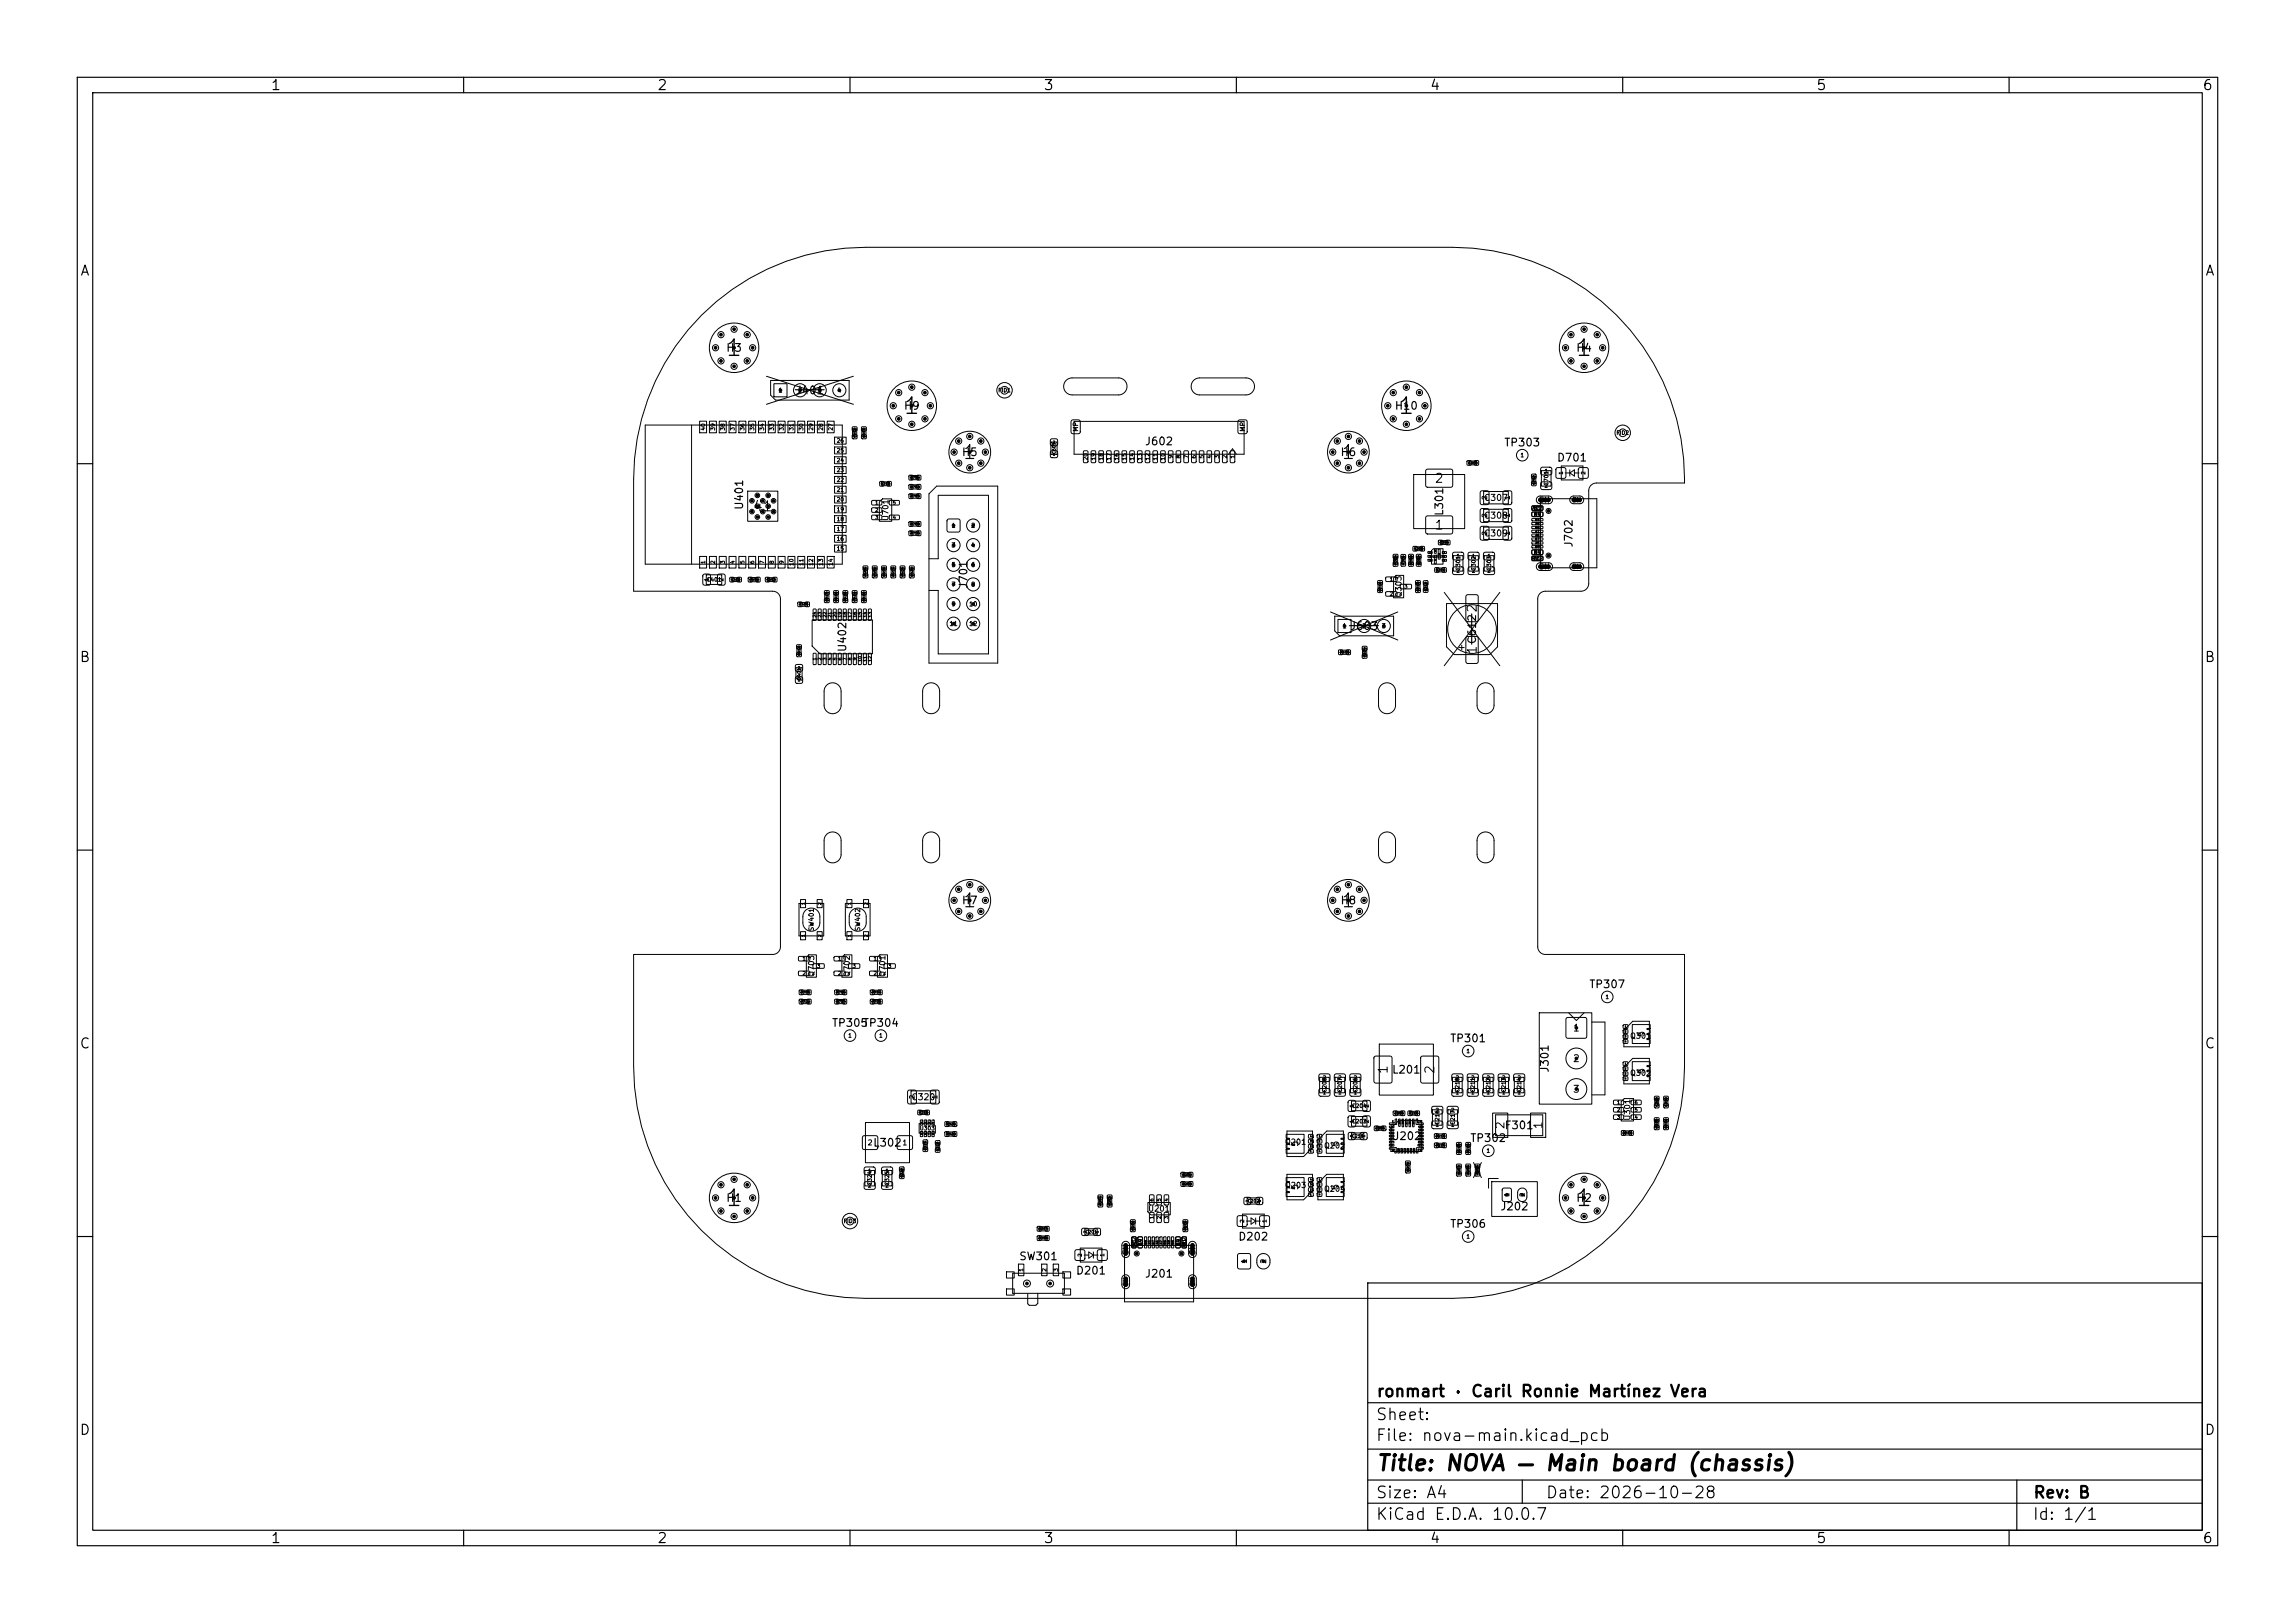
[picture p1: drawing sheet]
<svg xmlns="http://www.w3.org/2000/svg" width="297mm" height="210mm" viewBox="0 0 297 210" stroke-linecap="round" stroke-linejoin="round" font-family="sans-serif">
<defs><g id="words">
<g font-size="2.1">
<text x="93.8" y="46.6">1</text>
<text x="203.8" y="46.6">1</text>
<text x="116.8" y="54.1">1</text>
<text x="180.8" y="54.1">1</text>
<text x="93.8" y="156.6">1</text>
<text x="203.8" y="156.6">1</text>
</g>
<text font-size="2" x="178" y="190.8">Title: NOVA — Main board (chassis)</text>
<g font-size="1.8">
<text x="124.5" y="59.9">1</text>
<text x="173.5" y="59.9">1</text>
<text x="124.5" y="117.9">1</text>
<text x="173.5" y="117.9">1</text>
</g>
<g font-size="1.5">
<text x="178" y="184.1">Sheet:</text>
<text x="178" y="181.1">ronmart · Caril Ronnie Martínez Vera</text>
<text x="178" y="186.8">File: nova-main.kicad_pcb</text>
<text x="178" y="197">KiCad E.D.A. 10.0.7</text>
<text x="178" y="194.2">Size: A4</text>
<text x="200" y="194.2">Date: 2026-10-28</text>
<text x="263" y="197">Id: 1/1</text>
<text x="263" y="194.2">Rev: B</text>
</g>
<g font-size="1.3">
<text x="35" y="12">1</text>
<text x="85" y="12">2</text>
<text x="135" y="12">3</text>
<text x="185" y="12">4</text>
<text x="235" y="12">5</text>
<text x="285" y="12">6</text>
<text x="10.3" y="36">A</text>
<text x="285.3" y="36">A</text>
<text x="10.2" y="86">B</text>
<text x="285.2" y="86">B</text>
<text x="10.2" y="136">C</text>
<text x="285.2" y="136">C</text>
<text x="10.2" y="186">D</text>
<text x="285.2" y="186">D</text>
<text x="35" y="200">1</text>
<text x="85" y="200">2</text>
<text x="135" y="200">3</text>
<text x="185" y="200">4</text>
<text x="235" y="200">5</text>
<text x="285" y="200">6</text>
</g>
<g font-size="1.2">
<text x="185.6" y="62.8">2</text>
<text x="185.6" y="68.8">1</text>
<text x="191.4" y="79.4" transform="rotate(-90 191.4 79.4)">2</text>
<text x="191.4" y="84.8" transform="rotate(-90 191.4 84.8)">1</text>
<text x="179.9" y="139.1" transform="rotate(-90 179.9 139.1)">1</text>
<text x="185.9" y="139.1" transform="rotate(-90 185.9 139.1)">2</text>
</g>
<g font-size="1.1">
<text x="194.9" y="146.2" transform="rotate(-90 194.9 146.2)">2</text>
<text x="199.9" y="146.2" transform="rotate(-90 199.9 146.2)">1</text>
</g>
<g font-size="1">
<text x="93.9" y="45.8">H3</text>
<text x="203.9" y="45.8">H4</text>
<text x="102.9" y="51.3">J401</text>
<text x="116.9" y="53.3">H9</text>
<text x="180.4" y="53.3">H10</text>
<text x="124.4" y="59.3">H5</text>
<text x="148.1" y="57.9">J602</text>
<text x="173.4" y="59.3">H6</text>
<text x="194.6" y="58">TP303</text>
<text x="201.4" y="60">D701</text>
<text x="96.4" y="66.1" transform="rotate(-90 96.4 66.1)">U401</text>
<text x="187" y="66.8" transform="rotate(-90 187 66.8)">L301</text>
<text x="203.8" y="70.9" transform="rotate(-90 203.8 70.9)">J702</text>
<text x="125.4" y="76.3" transform="rotate(-90 125.4 76.3)">J701</text>
<text x="174.6" y="81.8">J603</text>
<text x="191.3" y="83.4" transform="rotate(-90 191.3 83.4)">C612</text>
<text x="109.8" y="84.5" transform="rotate(-90 109.8 84.5)">U402</text>
<text x="124.4" y="117.3">H7</text>
<text x="173.4" y="117.3">H8</text>
<text x="205.6" y="128.1">TP307</text>
<text x="107.6" y="133.1">TP305</text>
<text x="111.6" y="133.1">TP304</text>
<text x="187.6" y="135.1">TP301</text>
<text x="180.1" y="139.2">L201</text>
<text x="200.7" y="138.9" transform="rotate(-90 200.7 138.9)">J301</text>
<text x="112.9" y="148.6">L302</text>
<text x="179.9" y="147.8">U202</text>
<text x="190.2" y="148">TP302</text>
<text x="194.6" y="146.4">F301</text>
<text x="93.9" y="155.8">H1</text>
<text x="203.9" y="155.8">H2</text>
<text x="160.2" y="160.8">D202</text>
<text x="187.6" y="159.1">TP306</text>
<text x="194.1" y="156.9">J202</text>
<text x="131.8" y="163.3">SW301</text>
<text x="139.2" y="165.2">D201</text>
<text x="148.1" y="165.6">J201</text>
</g>
<g font-size=".9">
<text x="203.5" y="133.7">1</text>
<text x="203.5" y="137.6">2</text>
<text x="203.5" y="141.6">3</text>
</g>
<g font-size=".8">
<text x="192" y="65">C307</text>
<text x="192" y="67.3">C308</text>
<text x="192" y="69.6">C309</text>
<text x="213" y="134.3" transform="rotate(-90 213 134.3)">5</text>
<text x="117.9" y="142.6">C320</text>
<text x="213" y="139.1" transform="rotate(-90 213 139.1)">5</text>
<text x="168.2" y="148.5" transform="rotate(-90 168.2 148.5)">5</text>
<text x="173.4" y="148.5" transform="rotate(-90 173.4 148.5)">5</text>
<text x="168.2" y="154.1" transform="rotate(-90 168.2 154.1)">5</text>
<text x="173.4" y="154.1" transform="rotate(-90 173.4 154.1)">5</text>
</g>
<g font-size=".7">
<text x="199.1" y="65.2">SH</text>
<text x="115.1" y="67.5" transform="rotate(-90 115.1 67.5)">U701</text>
<text x="181.5" y="77.4" transform="rotate(-90 181.5 77.4)">Q303</text>
<text x="199.1" y="73.9">SH</text>
<text x="105.5" y="126.5" transform="rotate(-90 105.5 126.5)">Q703</text>
<text x="110.1" y="126.5" transform="rotate(-90 110.1 126.5)">Q702</text>
<text x="114.7" y="126.5" transform="rotate(-90 114.7 126.5)">Q701</text>
<text x="210.9" y="134.6">Q301</text>
<text x="210.9" y="139.4">Q302</text>
<text x="112.2" y="148.4">2</text>
<text x="116.7" y="148.4">1</text>
<text x="166.2" y="148.3">Q201</text>
<text x="171.3" y="148.8">Q202</text>
<text x="211.1" y="145.1" transform="rotate(-90 211.1 145.1)">U301</text>
<text x="166.2" y="153.9">Q203</text>
<text x="171.3" y="154.4">Q204</text>
<text x="148.5" y="156.9">U201</text>
<text x="146.2" y="162.4" transform="rotate(-90 146.2 162.4)">SH</text>
<text x="154.9" y="162.4" transform="rotate(-90 154.9 162.4)">SH</text>
<text x="161.5" y="163.6" transform="rotate(-90 161.5 163.6)">1</text>
<text x="164" y="163.6" transform="rotate(-90 164 163.6)">2</text>
</g>
<g font-size=".6">
<text x="100.7" y="50.9">1</text>
<text x="103.2" y="50.9">2</text>
<text x="105.8" y="50.9">3</text>
<text x="108.3" y="50.9">4</text>
<text x="139.7" y="55.9" transform="rotate(-90 139.7 55.9)">MP</text>
<text x="161.3" y="55.9" transform="rotate(-90 161.3 55.9)">MP</text>
<text x="192.6" y="64.7" transform="rotate(-90 192.6 64.7)">2</text>
<text x="195.5" y="64.7" transform="rotate(-90 195.5 64.7)">1</text>
<text x="203.4" y="65.1">SH</text>
<text x="123.1" y="68.4">1</text>
<text x="123.1" y="71">3</text>
<text x="125.6" y="68.4">2</text>
<text x="125.6" y="71">4</text>
<text x="192.6" y="69.3" transform="rotate(-90 192.6 69.3)">2</text>
<text x="192.6" y="67" transform="rotate(-90 192.6 67)">2</text>
<text x="195.5" y="69.3" transform="rotate(-90 195.5 69.3)">1</text>
<text x="195.5" y="67" transform="rotate(-90 195.5 67)">1</text>
<text x="123.1" y="73.5">5</text>
<text x="123.1" y="76.1">7</text>
<text x="125.6" y="73.5">6</text>
<text x="125.6" y="76.1">8</text>
<text x="203.4" y="73.8">SH</text>
<text x="122.8" y="81.1">11</text>
<text x="123.1" y="78.6">9</text>
<text x="125.3" y="78.6">10</text>
<text x="125.3" y="81.1">12</text>
<text x="173.7" y="81.4">1</text>
<text x="176.2" y="81.4">2</text>
<text x="178.8" y="81.4">3</text>
<text x="105.5" y="120.5" transform="rotate(-90 105.5 120.5)">SW401</text>
<text x="111.5" y="120.5" transform="rotate(-90 111.5 120.5)">SW402</text>
<text x="118.5" y="142.3" transform="rotate(-90 118.5 142.3)">2</text>
<text x="121.4" y="142.3" transform="rotate(-90 121.4 142.3)">1</text>
<text x="195.4" y="154.9" transform="rotate(-90 195.4 154.9)">1</text>
<text x="197.4" y="154.9" transform="rotate(-90 197.4 154.9)">2</text>
<text x="146.1" y="166.5" transform="rotate(-90 146.1 166.5)">SH</text>
<text x="154.8" y="166.5" transform="rotate(-90 154.8 166.5)">SH</text>
</g>
<g font-size=".5">
<text x="129.1" y="50.9">FID1</text>
<text x="91.4" y="55.8" transform="rotate(-90 91.4 55.8)">40</text>
<text x="92.6" y="55.8" transform="rotate(-90 92.6 55.8)">39</text>
<text x="93.9" y="55.8" transform="rotate(-90 93.9 55.8)">38</text>
<text x="95.2" y="55.8" transform="rotate(-90 95.2 55.8)">37</text>
<text x="96.5" y="55.8" transform="rotate(-90 96.5 55.8)">36</text>
<text x="97.7" y="55.8" transform="rotate(-90 97.7 55.8)">35</text>
<text x="99" y="55.8" transform="rotate(-90 99 55.8)">34</text>
<text x="100.3" y="55.8" transform="rotate(-90 100.3 55.8)">33</text>
<text x="101.5" y="55.8" transform="rotate(-90 101.5 55.8)">32</text>
<text x="102.8" y="55.8" transform="rotate(-90 102.8 55.8)">31</text>
<text x="104.1" y="55.8" transform="rotate(-90 104.1 55.8)">30</text>
<text x="105.3" y="55.8" transform="rotate(-90 105.3 55.8)">29</text>
<text x="106.6" y="55.8" transform="rotate(-90 106.6 55.8)">28</text>
<text x="107.9" y="55.8" transform="rotate(-90 107.9 55.8)">27</text>
<text x="108.2" y="59.9">24</text>
<text x="108.2" y="58.7">25</text>
<text x="108.2" y="57.4">26</text>
<text x="140.9" y="59.6" transform="rotate(-90 140.9 59.6)">20</text>
<text x="141.9" y="59.6" transform="rotate(-90 141.9 59.6)">19</text>
<text x="142.9" y="59.6" transform="rotate(-90 142.9 59.6)">18</text>
<text x="143.9" y="59.6" transform="rotate(-90 143.9 59.6)">17</text>
<text x="144.9" y="59.6" transform="rotate(-90 144.9 59.6)">16</text>
<text x="145.9" y="59.6" transform="rotate(-90 145.9 59.6)">15</text>
<text x="146.9" y="59.6" transform="rotate(-90 146.9 59.6)">14</text>
<text x="147.9" y="59.6" transform="rotate(-90 147.9 59.6)">13</text>
<text x="148.9" y="59.6" transform="rotate(-90 148.9 59.6)">12</text>
<text x="149.9" y="59.6" transform="rotate(-90 149.9 59.6)">11</text>
<text x="150.9" y="59.6" transform="rotate(-90 150.9 59.6)">10</text>
<text x="151.9" y="59.4" transform="rotate(-90 151.9 59.4)">9</text>
<text x="152.9" y="59.4" transform="rotate(-90 152.9 59.4)">8</text>
<text x="153.9" y="59.4" transform="rotate(-90 153.9 59.4)">7</text>
<text x="154.9" y="59.4" transform="rotate(-90 154.9 59.4)">6</text>
<text x="155.9" y="59.4" transform="rotate(-90 155.9 59.4)">5</text>
<text x="156.9" y="59.4" transform="rotate(-90 156.9 59.4)">4</text>
<text x="157.9" y="59.4" transform="rotate(-90 157.9 59.4)">3</text>
<text x="158.9" y="59.4" transform="rotate(-90 158.9 59.4)">2</text>
<text x="159.9" y="59.4" transform="rotate(-90 159.9 59.4)">1</text>
<text x="196.7" y="59.3">1</text>
<text x="209.1" y="56.4">FID2</text>
<text x="108.2" y="65">20</text>
<text x="108.2" y="63.7">21</text>
<text x="108.2" y="62.5">22</text>
<text x="108.2" y="61.2">23</text>
<text x="199.8" y="61.3">1</text>
<text x="199.8" y="63.2">2</text>
<text x="200.5" y="62.9" transform="rotate(-90 200.5 62.9)">C701</text>
<text x="202.4" y="61.5" transform="rotate(-90 202.4 61.5)">1</text>
<text x="205.3" y="61.5" transform="rotate(-90 205.3 61.5)">2</text>
<text x="108.2" y="71.4">15</text>
<text x="108.2" y="70.1">16</text>
<text x="108.2" y="68.8">17</text>
<text x="108.2" y="67.6">18</text>
<text x="108.2" y="66.3">19</text>
<text x="198.2" y="66.1">A12</text>
<text x="198.4" y="66.1">B1</text>
<text x="198.4" y="66.9">B4</text>
<text x="198.4" y="71.8">B9</text>
<text x="198.5" y="71.8">A4</text>
<text x="198.5" y="66.9">A9</text>
<text x="91.4" y="73" transform="rotate(-90 91.4 73)">1</text>
<text x="91.4" y="75.4">C401</text>
<text x="91.8" y="75.3" transform="rotate(-90 91.8 75.3)">1</text>
<text x="92.6" y="73" transform="rotate(-90 92.6 73)">2</text>
<text x="93.7" y="75.3" transform="rotate(-90 93.7 75.3)">2</text>
<text x="93.9" y="73" transform="rotate(-90 93.9 73)">3</text>
<text x="95.2" y="73" transform="rotate(-90 95.2 73)">4</text>
<text x="96.5" y="73" transform="rotate(-90 96.5 73)">5</text>
<text x="97.7" y="73" transform="rotate(-90 97.7 73)">6</text>
<text x="99" y="73" transform="rotate(-90 99 73)">7</text>
<text x="100.3" y="73" transform="rotate(-90 100.3 73)">8</text>
<text x="101.5" y="73" transform="rotate(-90 101.5 73)">9</text>
<text x="102.8" y="73.3" transform="rotate(-90 102.8 73.3)">10</text>
<text x="104.1" y="73.3" transform="rotate(-90 104.1 73.3)">11</text>
<text x="105.3" y="73.3" transform="rotate(-90 105.3 73.3)">12</text>
<text x="106.6" y="73.3" transform="rotate(-90 106.6 73.3)">13</text>
<text x="107.9" y="73.3" transform="rotate(-90 107.9 73.3)">14</text>
<text x="179.8" y="75.3">1</text>
<text x="179.8" y="77.2">2</text>
<text x="181.7" y="76.3">3</text>
<text x="188.4" y="72.3">1</text>
<text x="188.4" y="74.2">2</text>
<text x="189.1" y="73.9" transform="rotate(-90 189.1 73.9)">C301</text>
<text x="190.4" y="72.3">1</text>
<text x="190.4" y="74.2">2</text>
<text x="191.1" y="73.9" transform="rotate(-90 191.1 73.9)">C302</text>
<text x="192.4" y="72.3">1</text>
<text x="192.4" y="74.2">2</text>
<text x="193.1" y="73.9" transform="rotate(-90 193.1 73.9)">C303</text>
<text x="198.2" y="72.6">B12</text>
<text x="198.5" y="72.6">A1</text>
<text x="103.8" y="124.4">1</text>
<text x="105.7" y="125.4">3</text>
<text x="108.4" y="124.4">1</text>
<text x="110.3" y="125.4">3</text>
<text x="113" y="124.4">1</text>
<text x="114.9" y="125.4">3</text>
<text x="103.8" y="126.3">2</text>
<text x="108.4" y="126.3">2</text>
<text x="113" y="126.3">2</text>
<text x="207.7" y="129.4">1</text>
<text x="109.7" y="134.4">1</text>
<text x="113.7" y="134.4">1</text>
<text x="189.7" y="136.4">1</text>
<text x="171.1" y="141.7">1</text>
<text x="171.1" y="139.8">2</text>
<text x="171.8" y="141.4" transform="rotate(-90 171.8 141.4)">C208</text>
<text x="173.1" y="141.7">1</text>
<text x="173.1" y="139.8">2</text>
<text x="173.8" y="141.4" transform="rotate(-90 173.8 141.4)">C207</text>
<text x="174.9" y="143.5">C204</text>
<text x="175.1" y="141.7">1</text>
<text x="175.1" y="139.8">2</text>
<text x="175.3" y="143.4" transform="rotate(-90 175.3 143.4)">1</text>
<text x="175.8" y="141.4" transform="rotate(-90 175.8 141.4)">C206</text>
<text x="177.2" y="143.4" transform="rotate(-90 177.2 143.4)">2</text>
<text x="188.3" y="141.7">1</text>
<text x="188.3" y="139.8">2</text>
<text x="189" y="141.4" transform="rotate(-90 189 141.4)">C210</text>
<text x="190.3" y="141.7">1</text>
<text x="190.3" y="139.8">2</text>
<text x="191" y="141.4" transform="rotate(-90 191 141.4)">C211</text>
<text x="192.3" y="141.7">1</text>
<text x="192.3" y="139.8">2</text>
<text x="193" y="141.4" transform="rotate(-90 193 141.4)">C212</text>
<text x="194.3" y="141.7">1</text>
<text x="194.3" y="139.8">2</text>
<text x="195" y="141.4" transform="rotate(-90 195 141.4)">C213</text>
<text x="196.3" y="141.7">1</text>
<text x="196.3" y="139.8">2</text>
<text x="197" y="141.4" transform="rotate(-90 197 141.4)">C214</text>
<text x="119" y="146.4">U303</text>
<text x="174.9" y="145.5">C203</text>
<text x="175.3" y="145.4" transform="rotate(-90 175.3 145.4)">1</text>
<text x="177.2" y="145.4" transform="rotate(-90 177.2 145.4)">2</text>
<text x="185.7" y="145.9">1</text>
<text x="185.7" y="144">2</text>
<text x="186.4" y="145.6" transform="rotate(-90 186.4 145.6)">C216</text>
<text x="187.7" y="145.9">1</text>
<text x="187.7" y="144">2</text>
<text x="188.4" y="145.6" transform="rotate(-90 188.4 145.6)">C217</text>
<text x="192.3" y="149.3">1</text>
<text x="112.3" y="151.9">1</text>
<text x="112.3" y="153.8">2</text>
<text x="112.9" y="153.5" transform="rotate(-90 112.9 153.5)">C324</text>
<text x="114.5" y="151.9">1</text>
<text x="114.5" y="153.8">2</text>
<text x="115.2" y="153.5" transform="rotate(-90 115.2 153.5)">C325</text>
<text x="109.1" y="158.4">FID3</text>
<text x="147.1" y="161.5" transform="rotate(-90 147.1 161.5)">B12</text>
<text x="147.1" y="161.2" transform="rotate(-90 147.1 161.2)">A1</text>
<text x="147.9" y="161.3" transform="rotate(-90 147.9 161.3)">B9</text>
<text x="147.9" y="161.2" transform="rotate(-90 147.9 161.2)">A4</text>
<text x="152.8" y="161.3" transform="rotate(-90 152.8 161.3)">B4</text>
<text x="152.8" y="161.2" transform="rotate(-90 152.8 161.2)">A9</text>
<text x="153.6" y="161.5" transform="rotate(-90 153.6 161.5)">A12</text>
<text x="153.6" y="161.3" transform="rotate(-90 153.6 161.3)">B1</text>
<text x="161.1" y="158.3" transform="rotate(-90 161.1 158.3)">2</text>
<text x="164" y="158.3" transform="rotate(-90 164 158.3)">1</text>
<text x="189.7" y="160.4">1</text>
<text x="132.5" y="164.6" transform="rotate(-90 132.5 164.6)">1</text>
<text x="135.5" y="164.6" transform="rotate(-90 135.5 164.6)">2</text>
<text x="137" y="164.6" transform="rotate(-90 137 164.6)">3</text>
<text x="140.1" y="162.7" transform="rotate(-90 140.1 162.7)">2</text>
<text x="143" y="162.7" transform="rotate(-90 143 162.7)">1</text>
</g>
<g font-size=".4">
<text x="136.7" y="58.8" transform="rotate(-90 136.7 58.8)">C609</text>
<text x="113.2" y="65.4">1</text>
<text x="115.5" y="65.4">5</text>
<text x="113.2" y="66.3">2</text>
<text x="113.2" y="67.3">3</text>
<text x="115.5" y="67.3">4</text>
<text x="105.7" y="80" transform="rotate(-90 105.7 80)">24</text>
<text x="106.4" y="80" transform="rotate(-90 106.4 80)">23</text>
<text x="107" y="80" transform="rotate(-90 107 80)">22</text>
<text x="107.7" y="80" transform="rotate(-90 107.7 80)">21</text>
<text x="108.3" y="80" transform="rotate(-90 108.3 80)">20</text>
<text x="109" y="80" transform="rotate(-90 109 80)">19</text>
<text x="109.6" y="80" transform="rotate(-90 109.6 80)">18</text>
<text x="110.3" y="80" transform="rotate(-90 110.3 80)">17</text>
<text x="110.9" y="80" transform="rotate(-90 110.9 80)">16</text>
<text x="111.6" y="80" transform="rotate(-90 111.6 80)">15</text>
<text x="112.2" y="80" transform="rotate(-90 112.2 80)">14</text>
<text x="112.9" y="80" transform="rotate(-90 112.9 80)">13</text>
<text x="103.7" y="88" transform="rotate(-90 103.7 88)">D401</text>
<text x="105.7" y="85.5" transform="rotate(-90 105.7 85.5)">1</text>
<text x="106.4" y="85.5" transform="rotate(-90 106.4 85.5)">2</text>
<text x="107" y="85.5" transform="rotate(-90 107 85.5)">3</text>
<text x="107.7" y="85.5" transform="rotate(-90 107.7 85.5)">4</text>
<text x="108.3" y="85.5" transform="rotate(-90 108.3 85.5)">5</text>
<text x="109" y="85.5" transform="rotate(-90 109 85.5)">6</text>
<text x="109.6" y="85.5" transform="rotate(-90 109.6 85.5)">7</text>
<text x="110.3" y="85.5" transform="rotate(-90 110.3 85.5)">8</text>
<text x="110.9" y="85.5" transform="rotate(-90 110.9 85.5)">9</text>
<text x="111.6" y="85.7" transform="rotate(-90 111.6 85.7)">10</text>
<text x="112.2" y="85.7" transform="rotate(-90 112.2 85.7)">11</text>
<text x="112.9" y="85.7" transform="rotate(-90 112.9 85.7)">12</text>
<text x="209.2" y="143">1</text>
<text x="209.2" y="143.9">2</text>
<text x="211.5" y="143.9">5</text>
<text x="211.5" y="143">6</text>
<text x="174.9" y="147.3">C218</text>
<text x="209.2" y="144.9">3</text>
<text x="211.5" y="144.9">4</text>
<text x="149.4" y="155.5" transform="rotate(-90 149.4 155.5)">6</text>
<text x="150.3" y="155.5" transform="rotate(-90 150.3 155.5)">5</text>
<text x="151.3" y="155.5" transform="rotate(-90 151.3 155.5)">4</text>
<text x="161.4" y="155.7">C202</text>
<text x="140.4" y="159.7">C201</text>
<text x="149.4" y="157.8" transform="rotate(-90 149.4 157.8)">1</text>
<text x="150.3" y="157.8" transform="rotate(-90 150.3 157.8)">2</text>
<text x="151.3" y="157.8" transform="rotate(-90 151.3 157.8)">3</text>
</g>
<g font-size=".3">
<text x="92.4" y="45.2">1</text>
<text x="93.1" y="43.5">1</text>
<text x="93.1" y="46.9">1</text>
<text x="94.8" y="42.8">1</text>
<text x="94.8" y="47.6">1</text>
<text x="96.5" y="43.5">1</text>
<text x="96.5" y="46.9">1</text>
<text x="97.2" y="45.2">1</text>
<text x="202.4" y="45.2">1</text>
<text x="203.1" y="43.5">1</text>
<text x="203.1" y="46.9">1</text>
<text x="204.8" y="42.8">1</text>
<text x="204.8" y="47.6">1</text>
<text x="206.5" y="43.5">1</text>
<text x="206.5" y="46.9">1</text>
<text x="207.2" y="45.2">1</text>
<text x="115.4" y="52.7">1</text>
<text x="116.1" y="51">1</text>
<text x="117.8" y="50.3">1</text>
<text x="119.5" y="51">1</text>
<text x="120.2" y="52.7">1</text>
<text x="179.4" y="52.7">1</text>
<text x="180.1" y="51">1</text>
<text x="181.8" y="50.3">1</text>
<text x="183.5" y="51">1</text>
<text x="184.2" y="52.7">1</text>
<text x="110.8" y="56.5" transform="rotate(-90 110.8 56.5)">R402</text>
<text x="112" y="56.5" transform="rotate(-90 112 56.5)">R403</text>
<text x="116.1" y="54.4">1</text>
<text x="117.8" y="55.1">1</text>
<text x="119.5" y="54.4">1</text>
<text x="123.3" y="58.7">1</text>
<text x="123.9" y="57.3">1</text>
<text x="125.3" y="56.7">1</text>
<text x="126.8" y="57.3">1</text>
<text x="127.4" y="58.7">1</text>
<text x="136.2" y="59">1</text>
<text x="136.2" y="57.5">2</text>
<text x="172.3" y="58.7">1</text>
<text x="172.9" y="57.3">1</text>
<text x="174.3" y="56.7">1</text>
<text x="175.8" y="57.3">1</text>
<text x="176.4" y="58.7">1</text>
<text x="180.1" y="54.4">1</text>
<text x="181.8" y="55.1">1</text>
<text x="183.5" y="54.4">1</text>
<text x="114.1" y="62.8">C703</text>
<text x="117.9" y="63.2">R702</text>
<text x="117.9" y="62">R701</text>
<text x="117.9" y="64.4">R703</text>
<text x="123.9" y="60.1">1</text>
<text x="125.3" y="60.7">1</text>
<text x="126.8" y="60.1">1</text>
<text x="172.9" y="60.1">1</text>
<text x="174.3" y="60.7">1</text>
<text x="175.8" y="60.1">1</text>
<text x="190.1" y="60.1">C310</text>
<text x="198.7" y="62.6" transform="rotate(-90 198.7 62.6)">C702</text>
<text x="117.9" y="68">R709</text>
<text x="117.9" y="69.2">R710</text>
<text x="183.1" y="71.2">C305</text>
<text x="186.4" y="70.4">C306</text>
<text x="186.4" y="71.8" transform="rotate(-90 186.4 71.8)">8</text>
<text x="198.6" y="67.5">B5</text>
<text x="198.6" y="68.5">B6</text>
<text x="198.6" y="70">B7</text>
<text x="198.6" y="71">B8</text>
<text x="198.7" y="70.5">A5</text>
<text x="198.7" y="69.5">A6</text>
<text x="198.7" y="69">A7</text>
<text x="198.7" y="68">A8</text>
<text x="94.7" y="75.2">C402</text>
<text x="97.1" y="75.2">R401</text>
<text x="99.3" y="75.2">C403</text>
<text x="107.2" y="77.7" transform="rotate(-90 107.2 77.7)">R417</text>
<text x="108.4" y="77.7" transform="rotate(-90 108.4 77.7)">R416</text>
<text x="109.6" y="77.7" transform="rotate(-90 109.6 77.7)">R415</text>
<text x="110.8" y="77.7" transform="rotate(-90 110.8 77.7)">R414</text>
<text x="112" y="77.7" transform="rotate(-90 112 77.7)">R418</text>
<text x="112.2" y="74.5" transform="rotate(-90 112.2 74.5)">R408</text>
<text x="113.4" y="74.5" transform="rotate(-90 113.4 74.5)">R409</text>
<text x="114.6" y="74.5" transform="rotate(-90 114.6 74.5)">R410</text>
<text x="115.8" y="74.5" transform="rotate(-90 115.8 74.5)">R411</text>
<text x="117" y="74.5" transform="rotate(-90 117 74.5)">R419</text>
<text x="118.2" y="74.5" transform="rotate(-90 118.2 74.5)">R420</text>
<text x="178.8" y="76.4" transform="rotate(-90 178.8 76.4)">R312</text>
<text x="180.8" y="73" transform="rotate(-90 180.8 73)">R313</text>
<text x="181.8" y="73" transform="rotate(-90 181.8 73)">C311</text>
<text x="182.8" y="73" transform="rotate(-90 182.8 73)">R301</text>
<text x="183.7" y="76.4" transform="rotate(-90 183.7 76.4)">R310</text>
<text x="183.8" y="73" transform="rotate(-90 183.8 73)">R302</text>
<text x="184.7" y="76.4" transform="rotate(-90 184.7 76.4)">C312</text>
<text x="185.4" y="72.2">U302</text>
<text x="185.9" y="73.9">C304</text>
<text x="185.9" y="72.6" transform="rotate(-90 185.9 72.6)">4</text>
<text x="103.5" y="78.4">C404</text>
<text x="103.2" y="88.2">1</text>
<text x="103.2" y="86.7">2</text>
<text x="103.6" y="84.7" transform="rotate(-90 103.6 84.7)">R412</text>
<text x="173.5" y="84.6">R603</text>
<text x="176.8" y="84.9" transform="rotate(-90 176.8 84.9)">R604</text>
<text x="104.2" y="117.1" transform="rotate(-90 104.2 117.1)">1</text>
<text x="106.3" y="117.1" transform="rotate(-90 106.3 117.1)">2</text>
<text x="110.2" y="117.1" transform="rotate(-90 110.2 117.1)">1</text>
<text x="112.3" y="117.1" transform="rotate(-90 112.3 117.1)">2</text>
<text x="123.3" y="116.7">1</text>
<text x="123.9" y="115.3">1</text>
<text x="123.9" y="118.1">1</text>
<text x="125.3" y="114.7">1</text>
<text x="125.3" y="118.7">1</text>
<text x="126.8" y="115.3">1</text>
<text x="126.8" y="118.1">1</text>
<text x="127.4" y="116.7">1</text>
<text x="172.3" y="116.7">1</text>
<text x="172.9" y="115.3">1</text>
<text x="172.9" y="118.1">1</text>
<text x="174.3" y="114.7">1</text>
<text x="174.3" y="118.7">1</text>
<text x="175.8" y="115.3">1</text>
<text x="175.8" y="118.1">1</text>
<text x="176.4" y="116.7">1</text>
<text x="104.2" y="121.3" transform="rotate(-90 104.2 121.3)">1</text>
<text x="106.3" y="121.3" transform="rotate(-90 106.3 121.3)">2</text>
<text x="110.2" y="121.3" transform="rotate(-90 110.2 121.3)">1</text>
<text x="112.3" y="121.3" transform="rotate(-90 112.3 121.3)">2</text>
<text x="103.7" y="128.6">R708</text>
<text x="103.7" y="129.8">R711</text>
<text x="108.3" y="128.6">R706</text>
<text x="108.3" y="129.8">R707</text>
<text x="112.9" y="129.8">R705</text>
<text x="112.9" y="128.6">R704</text>
<text x="214.6" y="143.1" transform="rotate(-90 214.6 143.1)">C315</text>
<text x="215.8" y="143.1" transform="rotate(-90 215.8 143.1)">C316</text>
<text x="119" y="144.1">C321</text>
<text x="119.9" y="148.8" transform="rotate(-90 119.9 148.8)">C323</text>
<text x="121.5" y="148.9" transform="rotate(-90 121.5 148.9)">C322</text>
<text x="122.5" y="146.9">R321</text>
<text x="122.5" y="145.6">R320</text>
<text x="175.2" y="147.2" transform="rotate(-90 175.2 147.2)">2</text>
<text x="176.7" y="147.2" transform="rotate(-90 176.7 147.2)">1</text>
<text x="178.1" y="146.2">C205</text>
<text x="180.1" y="149.1">9</text>
<text x="180.1" y="145.4">1</text>
<text x="180.5" y="144.2">C209</text>
<text x="182.4" y="144.2">C215</text>
<text x="183.4" y="145.4">24</text>
<text x="183.4" y="149.1">16</text>
<text x="185.9" y="147.2">R213</text>
<text x="185.9" y="148.4">R215</text>
<text x="189" y="149.1" transform="rotate(-90 189 149.1)">R210</text>
<text x="190.2" y="149.1" transform="rotate(-90 190.2 149.1)">R212</text>
<text x="210.1" y="146.8">R309</text>
<text x="214.6" y="145.9" transform="rotate(-90 214.6 145.9)">R305</text>
<text x="215.8" y="145.9" transform="rotate(-90 215.8 145.9)">R308</text>
<text x="92.4" y="155.2">1</text>
<text x="93.1" y="153.5">1</text>
<text x="94.8" y="152.8">1</text>
<text x="96.5" y="153.5">1</text>
<text x="97.2" y="155.2">1</text>
<text x="116.9" y="152.3" transform="rotate(-90 116.9 152.3)">C326</text>
<text x="142.6" y="155.9" transform="rotate(-90 142.6 155.9)">R204</text>
<text x="143.8" y="155.9" transform="rotate(-90 143.8 155.9)">R203</text>
<text x="153.1" y="153.4">R205</text>
<text x="153.1" y="152.2">R206</text>
<text x="161.7" y="155.6" transform="rotate(-90 161.7 155.6)">2</text>
<text x="163.2" y="155.6" transform="rotate(-90 163.2 155.6)">1</text>
<text x="182.4" y="151.5" transform="rotate(-90 182.4 151.5)">R214</text>
<text x="189" y="151.9" transform="rotate(-90 189 151.9)">R207</text>
<text x="190.2" y="151.9" transform="rotate(-90 190.2 151.9)">R208</text>
<text x="191.4" y="151.9" transform="rotate(-90 191.4 151.9)">R209</text>
<text x="202.4" y="155.2">1</text>
<text x="203.1" y="153.5">1</text>
<text x="204.8" y="152.8">1</text>
<text x="206.5" y="153.5">1</text>
<text x="207.2" y="155.2">1</text>
<text x="93.1" y="156.9">1</text>
<text x="94.8" y="157.6">1</text>
<text x="96.5" y="156.9">1</text>
<text x="134.5" y="159.2">R307</text>
<text x="134.5" y="160.4">R306</text>
<text x="140.7" y="159.6" transform="rotate(-90 140.7 159.6)">2</text>
<text x="142.2" y="159.6" transform="rotate(-90 142.2 159.6)">1</text>
<text x="146.8" y="159.1" transform="rotate(-90 146.8 159.1)">R201</text>
<text x="148.5" y="161.1" transform="rotate(-90 148.5 161.1)">B8</text>
<text x="149" y="161.1" transform="rotate(-90 149 161.1)">A5</text>
<text x="149.5" y="161.1" transform="rotate(-90 149.5 161.1)">B7</text>
<text x="150" y="161.1" transform="rotate(-90 150 161.1)">A6</text>
<text x="150.5" y="161.1" transform="rotate(-90 150.5 161.1)">A7</text>
<text x="151" y="161.1" transform="rotate(-90 151 161.1)">B6</text>
<text x="151.5" y="161.1" transform="rotate(-90 151.5 161.1)">A8</text>
<text x="152" y="161.1" transform="rotate(-90 152 161.1)">B5</text>
<text x="153.6" y="159.1" transform="rotate(-90 153.6 159.1)">R202</text>
<text x="203.1" y="156.9">1</text>
<text x="204.8" y="157.6">1</text>
<text x="206.5" y="156.9">1</text>
</g>
<g font-size=".2">
<text x="110.5" y="56.7">1</text>
<text x="110.5" y="55.7">2</text>
<text x="111.7" y="56.7">1</text>
<text x="111.7" y="55.7">2</text>
<text x="97.1" y="65">41</text>
<text x="97.8" y="65.7">41</text>
<text x="97.8" y="64.3">41</text>
<text x="98.5" y="65">41</text>
<text x="99.2" y="65.7">41</text>
<text x="99.2" y="64.3">41</text>
<text x="99.9" y="65">41</text>
<text x="114.3" y="62.7" transform="rotate(-90 114.3 62.7)">1</text>
<text x="115.2" y="62.7" transform="rotate(-90 115.2 62.7)">2</text>
<text x="118.1" y="64.3" transform="rotate(-90 118.1 64.3)">1</text>
<text x="118.1" y="63.1" transform="rotate(-90 118.1 63.1)">1</text>
<text x="118.1" y="61.9" transform="rotate(-90 118.1 61.9)">1</text>
<text x="119.1" y="64.3" transform="rotate(-90 119.1 64.3)">2</text>
<text x="119.1" y="63.1" transform="rotate(-90 119.1 63.1)">2</text>
<text x="119.1" y="61.9" transform="rotate(-90 119.1 61.9)">2</text>
<text x="190.3" y="60" transform="rotate(-90 190.3 60)">1</text>
<text x="191.2" y="60" transform="rotate(-90 191.2 60)">2</text>
<text x="198.4" y="61.8">1</text>
<text x="198.4" y="62.7">2</text>
<text x="97.1" y="66.4">41</text>
<text x="97.8" y="67.1">41</text>
<text x="98.5" y="66.4">41</text>
<text x="99.2" y="67.1">41</text>
<text x="99.9" y="66.4">41</text>
<text x="118.1" y="69.1" transform="rotate(-90 118.1 69.1)">1</text>
<text x="118.1" y="67.9" transform="rotate(-90 118.1 67.9)">1</text>
<text x="119.1" y="69.1" transform="rotate(-90 119.1 69.1)">2</text>
<text x="119.1" y="67.9" transform="rotate(-90 119.1 67.9)">2</text>
<text x="183.3" y="71.1" transform="rotate(-90 183.3 71.1)">2</text>
<text x="184.2" y="71.1" transform="rotate(-90 184.2 71.1)">1</text>
<text x="186.6" y="70.3" transform="rotate(-90 186.6 70.3)">1</text>
<text x="187.5" y="70.3" transform="rotate(-90 187.5 70.3)">2</text>
<text x="94.9" y="75.1" transform="rotate(-90 94.9 75.1)">1</text>
<text x="95.8" y="75.1" transform="rotate(-90 95.8 75.1)">2</text>
<text x="97.3" y="75.1" transform="rotate(-90 97.3 75.1)">1</text>
<text x="98.3" y="75.1" transform="rotate(-90 98.3 75.1)">2</text>
<text x="99.5" y="75.1" transform="rotate(-90 99.5 75.1)">1</text>
<text x="100.4" y="75.1" transform="rotate(-90 100.4 75.1)">2</text>
<text x="106.9" y="77.9">1</text>
<text x="106.9" y="76.9">2</text>
<text x="108.1" y="77.9">1</text>
<text x="108.1" y="76.9">2</text>
<text x="109.3" y="77.9">1</text>
<text x="109.3" y="76.9">2</text>
<text x="110.5" y="77.9">1</text>
<text x="110.5" y="76.9">2</text>
<text x="111.7" y="77.9">1</text>
<text x="111.7" y="76.9">2</text>
<text x="111.9" y="74.7">1</text>
<text x="111.9" y="73.7">2</text>
<text x="113.1" y="74.7">1</text>
<text x="113.1" y="73.7">2</text>
<text x="114.3" y="74.7">1</text>
<text x="114.3" y="73.7">2</text>
<text x="115.5" y="74.7">1</text>
<text x="115.5" y="73.7">2</text>
<text x="116.7" y="74.7">1</text>
<text x="116.7" y="73.7">2</text>
<text x="117.9" y="74.7">1</text>
<text x="117.9" y="73.7">2</text>
<text x="178.5" y="75.6">1</text>
<text x="178.5" y="76.6">2</text>
<text x="180.5" y="73.2">1</text>
<text x="180.5" y="72.2">2</text>
<text x="181.5" y="73.1">1</text>
<text x="181.5" y="72.2">2</text>
<text x="182.5" y="73.2">1</text>
<text x="182.5" y="72.2">2</text>
<text x="183.4" y="76.6">1</text>
<text x="183.4" y="75.6">2</text>
<text x="183.5" y="72.2">1</text>
<text x="183.5" y="73.2">2</text>
<text x="184.4" y="75.6">1</text>
<text x="184.4" y="76.5">2</text>
<text x="186.1" y="73.9" transform="rotate(-90 186.1 73.9)">2</text>
<text x="187.1" y="73.9" transform="rotate(-90 187.1 73.9)">1</text>
<text x="103.3" y="83.9">2</text>
<text x="103.7" y="78.3" transform="rotate(-90 103.7 78.3)">1</text>
<text x="104.6" y="78.3" transform="rotate(-90 104.6 78.3)">2</text>
<text x="103.3" y="84.9">1</text>
<text x="173.7" y="84.5" transform="rotate(-90 173.7 84.5)">1</text>
<text x="174.7" y="84.5" transform="rotate(-90 174.7 84.5)">2</text>
<text x="176.5" y="85.1">1</text>
<text x="176.5" y="84.1">2</text>
<text x="103.9" y="129.7" transform="rotate(-90 103.9 129.7)">1</text>
<text x="103.9" y="128.5" transform="rotate(-90 103.9 128.5)">1</text>
<text x="104.9" y="129.7" transform="rotate(-90 104.9 129.7)">2</text>
<text x="104.9" y="128.5" transform="rotate(-90 104.9 128.5)">2</text>
<text x="108.5" y="129.7" transform="rotate(-90 108.5 129.7)">1</text>
<text x="108.5" y="128.5" transform="rotate(-90 108.5 128.5)">1</text>
<text x="109.5" y="129.7" transform="rotate(-90 109.5 129.7)">2</text>
<text x="109.5" y="128.5" transform="rotate(-90 109.5 128.5)">2</text>
<text x="113.1" y="129.7" transform="rotate(-90 113.1 129.7)">1</text>
<text x="113.1" y="128.5" transform="rotate(-90 113.1 128.5)">1</text>
<text x="114.1" y="129.7" transform="rotate(-90 114.1 129.7)">2</text>
<text x="114.1" y="128.5" transform="rotate(-90 114.1 128.5)">2</text>
<text x="210.2" y="137.8">1</text>
<text x="210.2" y="133">1</text>
<text x="210.2" y="133.6">2</text>
<text x="210.2" y="134.3">3</text>
<text x="210.2" y="134.9">4</text>
<text x="210.2" y="138.4">2</text>
<text x="210.2" y="139.1">3</text>
<text x="210.2" y="139.7">4</text>
<text x="214.3" y="143.2">1</text>
<text x="214.3" y="142.3">2</text>
<text x="215.5" y="143.2">1</text>
<text x="215.5" y="142.3">2</text>
<text x="119.2" y="144.1" transform="rotate(-90 119.2 144.1)">2</text>
<text x="119.4" y="146.9" transform="rotate(-90 119.4 146.9)">5</text>
<text x="119.4" y="145.4" transform="rotate(-90 119.4 145.4)">4</text>
<text x="119.6" y="147.9">1</text>
<text x="119.6" y="148.9">2</text>
<text x="119.9" y="146.9" transform="rotate(-90 119.9 146.9)">6</text>
<text x="119.9" y="145.4" transform="rotate(-90 119.9 145.4)">3</text>
<text x="120.2" y="144.1" transform="rotate(-90 120.2 144.1)">1</text>
<text x="120.4" y="146.9" transform="rotate(-90 120.4 146.9)">7</text>
<text x="120.4" y="145.4" transform="rotate(-90 120.4 145.4)">2</text>
<text x="120.9" y="146.9" transform="rotate(-90 120.9 146.9)">8</text>
<text x="120.9" y="145.4" transform="rotate(-90 120.9 145.4)">1</text>
<text x="121.2" y="148">1</text>
<text x="121.2" y="149">2</text>
<text x="122.7" y="146.9" transform="rotate(-90 122.7 146.9)">1</text>
<text x="122.7" y="145.6" transform="rotate(-90 122.7 145.6)">2</text>
<text x="123.7" y="146.9" transform="rotate(-90 123.7 146.9)">2</text>
<text x="123.7" y="145.6" transform="rotate(-90 123.7 145.6)">1</text>
<text x="169.5" y="149.1">1</text>
<text x="169.5" y="148.5">2</text>
<text x="169.5" y="147.8">3</text>
<text x="169.5" y="147.2">4</text>
<text x="170.6" y="147.2">1</text>
<text x="170.6" y="147.8">2</text>
<text x="170.6" y="148.5">3</text>
<text x="170.6" y="149.1">4</text>
<text x="178.3" y="146.1" transform="rotate(-90 178.3 146.1)">2</text>
<text x="179.2" y="146.1" transform="rotate(-90 179.2 146.1)">1</text>
<text x="180" y="146">2</text>
<text x="180" y="146.4">3</text>
<text x="180" y="146.8">4</text>
<text x="180" y="147.2">5</text>
<text x="180" y="147.6">6</text>
<text x="180" y="148">7</text>
<text x="180" y="148.4">8</text>
<text x="180.7" y="144.2" transform="rotate(-90 180.7 144.2)">1</text>
<text x="181.2" y="149.1" transform="rotate(-90 181.2 149.1)">10</text>
<text x="181.3" y="145.5" transform="rotate(-90 181.3 145.5)">29</text>
<text x="181.6" y="149.1" transform="rotate(-90 181.6 149.1)">11</text>
<text x="181.7" y="144.2" transform="rotate(-90 181.7 144.2)">2</text>
<text x="181.7" y="145.5" transform="rotate(-90 181.7 145.5)">28</text>
<text x="182" y="149.1" transform="rotate(-90 182 149.1)">12</text>
<text x="182.2" y="145.5" transform="rotate(-90 182.2 145.5)">27</text>
<text x="182.4" y="149.1" transform="rotate(-90 182.4 149.1)">13</text>
<text x="182.6" y="145.5" transform="rotate(-90 182.6 145.5)">26</text>
<text x="182.6" y="144.2" transform="rotate(-90 182.6 144.2)">2</text>
<text x="182.8" y="149.1" transform="rotate(-90 182.8 149.1)">14</text>
<text x="183.1" y="145.5" transform="rotate(-90 183.1 145.5)">25</text>
<text x="183.2" y="149.1" transform="rotate(-90 183.2 149.1)">15</text>
<text x="183.6" y="144.2" transform="rotate(-90 183.6 144.2)">1</text>
<text x="183.6" y="148.4">17</text>
<text x="183.7" y="147.6">19</text>
<text x="183.7" y="148">18</text>
<text x="183.7" y="147.2">20</text>
<text x="183.7" y="146.8">21</text>
<text x="183.7" y="146.4">22</text>
<text x="183.7" y="146">23</text>
<text x="186.1" y="148.3" transform="rotate(-90 186.1 148.3)">1</text>
<text x="186.1" y="147.1" transform="rotate(-90 186.1 147.1)">1</text>
<text x="187.1" y="148.3" transform="rotate(-90 187.1 148.3)">2</text>
<text x="187.1" y="147.1" transform="rotate(-90 187.1 147.1)">2</text>
<text x="188.7" y="149.3">1</text>
<text x="188.7" y="148.3">2</text>
<text x="189.9" y="149.3">1</text>
<text x="189.9" y="148.3">2</text>
<text x="210.3" y="146.7" transform="rotate(-90 210.3 146.7)">1</text>
<text x="211.3" y="146.7" transform="rotate(-90 211.3 146.7)">2</text>
<text x="214.3" y="146.1">1</text>
<text x="214.3" y="145.1">2</text>
<text x="215.5" y="146.1">1</text>
<text x="215.5" y="145.1">2</text>
<text x="116.6" y="151.4">1</text>
<text x="116.6" y="152.4">2</text>
<text x="142.3" y="155.1">2</text>
<text x="143.5" y="155.1">2</text>
<text x="153.3" y="153.3" transform="rotate(-90 153.3 153.3)">1</text>
<text x="153.3" y="152.1" transform="rotate(-90 153.3 152.1)">1</text>
<text x="154.3" y="153.3" transform="rotate(-90 154.3 153.3)">2</text>
<text x="154.3" y="152.1" transform="rotate(-90 154.3 152.1)">2</text>
<text x="169.5" y="154.7">1</text>
<text x="169.5" y="154.1">2</text>
<text x="169.5" y="153.4">3</text>
<text x="169.5" y="152.8">4</text>
<text x="170.6" y="152.8">1</text>
<text x="170.6" y="153.4">2</text>
<text x="170.6" y="154.1">3</text>
<text x="170.6" y="154.7">4</text>
<text x="182.1" y="151.7">1</text>
<text x="182.1" y="150.7">2</text>
<text x="188.7" y="152.1">1</text>
<text x="188.7" y="151.1">2</text>
<text x="189.9" y="152.1">1</text>
<text x="189.9" y="151.1">2</text>
<text x="191.1" y="152.1">1</text>
<text x="191.1" y="151.1">2</text>
<text x="134.7" y="160.3" transform="rotate(-90 134.7 160.3)">1</text>
<text x="134.7" y="159.1" transform="rotate(-90 134.7 159.1)">1</text>
<text x="135.7" y="160.3" transform="rotate(-90 135.7 160.3)">2</text>
<text x="135.7" y="159.1" transform="rotate(-90 135.7 159.1)">2</text>
<text x="142.3" y="156.1">1</text>
<text x="143.5" y="156.1">1</text>
<text x="146.5" y="159.3">1</text>
<text x="146.5" y="158.3">2</text>
<text x="153.3" y="159.3">1</text>
<text x="153.3" y="158.3">2</text>
</g>
</g></defs>
<g fill="none" stroke="#000" stroke-width=".15">
<path d="M10 10h277v190h-277zM12 12h273v186h-273zM60 10v2M110 10v2M160 10v2M210 10v2M260 10v2M102.9 50.4h3.7M10 60h2M190.5 79.4v4M285 60h2M174.7 81h3.7"/>
<path d="M10 110h2M285 110h2M10 160h2M177 166h108v32h-108zM285 160h2M60 198v2M110 198v2M160 198v2M177 194.5h108M177 191.5h108M177 187.5h108M177 181.5h108"/>
<path d="M197 191.5v3M210 198v2M260 198v2M261 191.5v6.5"/>
</g>
<g fill="none" stroke="#000" stroke-width=".13">
<path d="M83.5 55h25.5v18h-25.5zM89.5 55v18M90.5 54.5h.9v1.5h-.9zM90.8 40.8a30 30 0 0 1 21.2-8.8h76a30 30 0 0 1 30 30.5h-11.4a1 1 0 0 0-1 1v12a1 1 0 0 1-1 1h-4.6a1 1 0 0 0-1 1v45a1 1 0 0 0 1 1h18v14.5a30 30 0 0 1-30 30h-76a30 30 0 0 1-30-30v-14.5h18a1 1 0 0 0 1-1v-45a1 1 0 0 0-1-1h-18v-14.5a30 30 0 0 1 8.8-21.2zM91.8 54.5h.9v1.5h-.9zM93.1 54.5h.9v1.5h-.9zM94.4 54.5h.8v1.5h-.8zM95.6 54.5h.9v1.5h-.9zM96.9 54.5h.9v1.5h-.9zM98.2 54.5h.9v1.5h-.9zM99.2 48.7l11.2 3.6M99.4 54.5h.9v1.5h-.9z"/>
<path d="M99.7 49.2h10.2v2.6h-9.5l-.7-.7zM100.1 49.6h1.7v1.7h-1.7zM100.7 54.5h.9v1.5h-.9zM102 54.5h.9v1.5h-.9zM103.2 54.5h.9v1.5h-.9zM104.5 54.5h.9v1.5h-.9zM105.8 54.5h.9v1.5h-.9zM107.1 54.5h.8v1.5h-.8zM108 59.1h1.5v.9h-1.5zM108 57.8h1.5v.9h-1.5zM108 56.6h1.5v.9h-1.5zM110.3 56.3h.6v.4h-.6z"/>
<path d="M110.3 55.3h.6v.4h-.6zM110.3 55.5h.6v1h-.6zM110.4 48.7l-11.2 3.6M111.5 56.3h.6v.4h-.6zM111.5 55.3h.6v.4h-.6zM111.5 55.5h.6v1h-.6zM136 58.4l.2-.1 .6 .1 .1 .2-.1 .6h-.2h-.6l-.1-.2zM136 56.8h.2h.6l.1 .2-.1 .6-.2 .1-.6-.1-.1-.2zM136 57.2h.8v1.6h-.8zM138 49.2l.3-.2 .4-.1h6.1a1.1 1.1 0 0 1 1.1 1.1 1.1 1.1 0 0 1-1.2 1.1h-5.9a1.1 1.1 0 0 1-1.1-.7 1.1 1.1 0 0 1 .3-1.2zM138.7 54.4l.8-.1 .3 .2v1.4l-.2 .2h-.7l-.3-.1v-1.4zM139 54.5h22v4.3h-22z"/>
<path d="M140.2 58.4l.4-.1 .2 .1v1.3l-.1 .2h-.4l-.1-.1zM141.2 58.4l.4-.1 .2 .1v1.3l-.1 .2h-.4l-.1-.1zM142.2 58.4l.4-.1 .2 .1v1.3l-.1 .2h-.4l-.1-.1zM143.2 58.4l.4-.1 .2 .1v1.3l-.1 .2h-.4l-.1-.1zM144.2 58.4l.4-.1 .2 .1v1.3l-.1 .2h-.4l-.1-.1zM145.2 58.4l.4-.1 .2 .1v1.3l-.1 .2h-.4l-.1-.1zM146.2 58.4l.4-.1 .2 .1v1.3l-.1 .2h-.4l-.1-.1zM147.2 58.4l.4-.1 .2 .1v1.3l-.1 .2h-.4l-.1-.1zM148.2 58.4l.4-.1 .2 .1v1.3l-.1 .2h-.4l-.1-.1zM149.2 58.4l.4-.1 .2 .1v1.3l-.1 .2h-.4l-.1-.1zM150.2 58.4l.4-.1 .2 .1v1.3l-.1 .2h-.4l-.1-.1zM151.2 58.4l.4-.1 .2 .1v1.3l-.1 .2h-.4l-.1-.1z"/>
<path d="M152.2 58.4l.4-.1 .2 .1v1.3l-.1 .2h-.4l-.1-.1zM153.2 58.4l.4-.1 .2 .1v1.3l-.1 .2h-.4l-.1-.1zM154.2 58.4l.4-.1 .2 .1v1.3l-.1 .2h-.4l-.1-.1zM154.5 49.2l.3-.2 .4-.1h6.1a1.1 1.1 0 0 1 1 1.1 1.1 1.1 0 0 1-1 1.1h-6.1a1.1 1.1 0 0 1-1-.7 1.1 1.1 0 0 1 .3-1.2zM155.2 58.4l.4-.1 .2 .1v1.3l-.1 .2h-.4l-.1-.1zM156.2 58.4l.4-.1 .2 .1v1.3l-.1 .2h-.4l-.1-.1zM157.2 58.4l.4-.1 .2 .1v1.3l-.1 .2h-.4l-.1-.1zM158.2 58.4l.4-.1 .2 .1v1.3l-.1 .2h-.4l-.1-.1zM159 58.8l.5-.7 .5 .7M159.2 58.4l.4-.1 .2 .1v1.3l-.1 .2h-.4l-.1-.1zM160.3 54.4l.9-.1 .2 .2v1.4l-.2 .2h-.7l-.3-.1v-1.4zM189.9 59.6h.5v.6h-.5z"/>
<path d="M190.1 59.7h1v.5h-1zM190.8 59.6h.5v.6h-.5zM90.5 72h.9v1.5h-.9zM91 74.3h.7l.2 .1 .1 1.1-.2 .2h-.6l-.2-.1v-1.1zM91.4 74.4h2v1.2h-2zM91.8 72h.9v1.5h-.9zM92.9 74.3h.7l.2 .1v1.1l-.1 .2h-.6l-.2-.1-.1-1.1zM93.1 72h.9v1.5h-.9zM94.4 72h.8v1.5h-.8zM94.5 74.7h.5v.6h-.5zM94.7 74.7h1v.6h-1zM95.4 74.7h.5v.6h-.5z"/>
<path d="M95.6 72h.9v1.5h-.9zM96.8 63.6h3.9v3.8h-3.9zM96.9 74.7h.4v.6h-.4zM96.9 72h.9v1.5h-.9zM97.1 74.7h1v.6h-1zM97.9 74.7h.4v.6h-.4zM98.2 72h.9v1.5h-.9zM99.1 74.7h.5v.6h-.5zM99.3 74.7h1v.6h-1zM99.4 72h.9v1.5h-.9zM100 74.7h.5v.6h-.5zM100.7 72h.9v1.5h-.9z"/>
<path d="M102 72h.9v1.5h-.9zM103.2 72h.9v1.5h-.9zM103.3 77.9h.5v.6h-.5zM103.5 78h1v.4h-1zM104.2 77.9h.5v.6h-.5zM104.5 72h.9v1.5h-.9zM105.3 78.8l.3 .1v1.4l-.4-.1zM105.8 72h.9v1.5h-.9zM105.9 78.8l.4 .1-.1 1.4-.3-.1zM106.6 78.8l.3 .1v1.4l-.4-.1zM106.7 77.5h.6v.4h-.6zM106.7 76.5h.6v.4h-.6z"/>
<path d="M106.7 76.7h.6v1h-.6zM107.1 72h.8v1.5h-.8zM107.2 78.8l.4 .1-.1 1.4-.3-.1zM107.9 78.8l.3 .1v1.4l-.4-.1zM107.9 77.5h.6v.4h-.6zM107.9 76.5h.6v.4h-.6zM107.9 76.7h.6v1h-.6zM108 70.5h1.5v.9h-1.5zM108 69.3h1.5v.9h-1.5zM108 68h1.5v.9h-1.5zM108 66.7h1.5v.9h-1.5zM108 65.5h1.5v.9h-1.5z"/>
<path d="M108 64.2h1.5v.9h-1.5zM108 62.9h1.5v.9h-1.5zM108 61.6h1.5v.9h-1.5zM108 60.4h1.5v.9h-1.5zM108.5 78.8l.4 .1-.1 1.4-.3-.1zM109.1 77.5h.6v.4h-.6zM109.1 76.5h.6v.4h-.6zM109.1 76.7h.6v1h-.6zM109.2 78.8l.3 .1v1.4l-.4-.1zM109.8 78.8l.4 .1-.1 1.4-.3-.1zM110.3 77.5h.6v.4h-.6zM110.3 76.5h.6v.4h-.6z"/>
<path d="M110.3 76.7h.6v1h-.6zM110.5 78.8l.3 .1v1.4l-.4-.1zM111.1 78.8l.4 .1-.1 1.4-.3-.1zM111.5 77.5h.6v.4h-.6zM111.5 76.5h.6v.4h-.6zM111.5 76.7h.6v1h-.6zM111.7 74.3h.6v.4h-.6zM111.7 73.3h.6v.4h-.6zM111.7 73.5h.6v1h-.6zM111.8 78.8l.3 .1v1.4l-.4-.1zM112.4 78.8l.4 .1-.1 1.4-.3-.1zM112.8 64.8h1.2l.1 .1v.4h-.1h-1.1l-.1-.1z"/>
<path d="M112.8 65.7h1.2l.1 .2v.3l-.1 .1h-1.1l-.1-.2zM112.8 66.7h1.2l.1 .1v.4l-.1 .1-1.1-.1-.1-.1zM112.9 74.3h.6v.4h-.6zM112.9 73.3h.6v.4h-.6zM112.9 73.5h.6v1h-.6zM113.9 62.3h.5v.6h-.5zM114.1 62.3h1v.6h-1zM114.1 74.3h.6v.4h-.6zM114.1 73.3h.6v.4h-.6zM114.1 73.5h.6v1h-.6zM114.2 64.6h1.2v2.8h-1.6v-2.4zM114.8 62.3h.5v.6h-.5z"/>
<path d="M115.1 66.7h1.2l.1 .1v.4l-.2 .1-1-.1-.1-.1zM115.1 64.8h1.2l.1 .1v.4h-.2h-1l-.1-.1zM115.3 74.3h.6v.4h-.6zM115.3 73.3h.6v.4h-.6zM115.3 73.5h.6v1h-.6zM116.5 74.3h.6v.4h-.6zM116.5 73.3h.6v.4h-.6zM116.5 73.5h.6v1h-.6zM117.7 62.7h.4v.6h-.4zM117.7 67.5h.4v.6h-.4zM117.7 61.5h.4v.6h-.4zM117.7 68.7h.4v.6h-.4z"/>
<path d="M117.7 63.9h.4v.6h-.4zM117.7 74.3h.6v.4h-.6zM117.7 73.3h.6v.4h-.6zM117.7 73.5h.6v1h-.6zM117.9 62.7h1v.6h-1zM117.9 67.5h1v.6h-1zM117.9 61.5h1v.6h-1zM117.9 68.7h1v.6h-1zM117.9 63.9h1v.6h-1zM118.7 62.7h.4v.6h-.4zM118.7 67.5h.4v.6h-.4zM118.7 61.5h.4v.6h-.4z"/>
<path d="M118.7 68.7h.4v.6h-.4zM118.7 63.9h.4v.6h-.4zM120.2 63.9l1-1h7.9v22.9h-8.9zM120.2 72.3h1.2v-8.2h6.5v20.5h-6.5v-8.2h-1.2M122.6 67.2l.2-.1 1.4 .1v.2v1.4l-.2 .1-1.4-.1-.1-.2zM172.2 79.2l8.7 3.6M172.7 79.7h7.6v2.6h-6.9l-.7-.7zM178.3 75.2h.6v.4h-.6zM178.3 76.2h.6v.4h-.6zM178.3 75.4h.6v1h-.6zM179.4 74.7h1.3l.1 .1v.4l-.2 .1-1.2-.1-.1-.1zM179.4 76.6h1.3l.1 .1v.4h-.2h-1.2l-.1-.1z"/>
<path d="M180.3 72.8h.6v.4h-.6zM180.3 71.8h.6v.4h-.6zM180.3 72h.6v1h-.6zM180.7 74.4h.9v3h-1.3v-2.6zM180.9 79.2l-8.7 3.6M181.2 75.6h1.4l.1 .1v.4l-.2 .1h-1.2l-.1-.2zM181.3 72.7h.6v.5h-.6zM181.3 71.8h.6v.5h-.6zM181.3 72h.6v1h-.6zM182.3 72.8h.6v.4h-.6zM182.3 71.8h.6v.4h-.6zM182.3 72h.6v1h-.6z"/>
<path d="M182.9 70.7h.5v.6h-.5zM183 61.4h6.6v7h-6.6zM183.1 70.7h1v.6h-1zM183.2 76.2h.6v.4h-.6zM183.2 75.2h.6v.4h-.6zM183.2 75.4h.6v1h-.6zM183.3 71.8h.6v.4h-.6zM183.3 72.8h.6v.4h-.6zM183.3 72h.6v1h-.6zM183.8 70.7h.5v.6h-.5zM184.2 75.2h.6v.5h-.6zM184.2 76.1h.6v.5h-.6z"/>
<path d="M184.3 75.4h.4v1h-.4zM184.6 66.8l.1-.1 3.1 .1 .2 .2v1.9l-.3 .2h-3l-.2-.2v-1.9zM184.6 60.8l.1-.1h3.1l.2 .3v1.9l-.3 .1h-3l-.2-.2v-1.8zM184.8 71.4h.5v.2h-.5zM184.8 71.9h.5v.2h-.5zM184.8 72.4h.5v.2h-.5zM185.3 71.3l.2-.3h1.2v2h-1.4zM185.6 72h.3l-.1 .9h-.2zM185.6 71.1h.3l-.1 .5h-.2zM185.7 73.5h.5v.5h-.5zM185.9 73.5h1v.5h-1zM186.1 71.1h.3l-.1 1.3-.2-.1z"/>
<path d="M186.2 69.9h.5v.6h-.5zM186.4 70h1v.4h-1zM186.7 73.5h.4v.5h-.4zM186.7 72.4h.5v.2h-.5zM186.7 71.9h.5v.2h-.5zM186.7 71.4h.5v.2h-.5zM186.9 76.7l7.2 9.4M187.1 69.9h.5v.6h-.5zM187.2 78.1h6.6v5.6l-1 1h-4.6l-1-1zM188 71.5l.2-.1 1.1 .1 .1 .2v.6l-.2 .1h-1.1l-.1-.2zM188 73.4h.2h1.1l.1 .2v.6l-.2 .2-1.1-.1-.1-.2zM188.1 71.9h1.2v2h-1.2z"/>
<path d="M189.8 77h1.2l.3 .1v3.1l-.2 .2h-1.1l-.3-.1v-3.1zM190 71.5l.2-.1 1.1 .1 .1 .2v.6l-.2 .1h-1.1l-.1-.2zM190 73.4h.2h1.1l.1 .2v.6l-.2 .2-1.1-.1-.1-.2zM190.1 71.9h1.2v2h-1.2zM191.6 63.6l.8-.1 .3 .2v1.3l-.2 .3h-.7l-.2-.2v-1.4zM191.6 65.9l.8-.1 .3 .2v1.3l-.2 .3h-.7l-.2-.2v-1.4zM191.6 68.2l.8-.1 .3 .2v1.4l-.2 .2h-.7l-.2-.2v-1.4zM192 63.6h3.2v1.6h-3.2zM192 65.9h3.2v1.6h-3.2zM192 68.2h3.2v1.6h-3.2zM192 71.5l.2-.1 1.1 .1 .1 .2v.6l-.2 .1h-1.1l-.1-.2zM192 73.4h.2h1.1l.1 .2v.6l-.2 .2-1.1-.1-.1-.2z"/>
<path d="M192.1 71.9h1.2v2h-1.2zM194.1 76.7l-7.2 9.4M194.6 63.6l.8-.1 .2 .2 .1 1.3-.2 .3h-.8l-.2-.2v-1.4zM194.6 65.9l.8-.1 .2 .2 .1 1.3-.2 .3h-.8l-.2-.2v-1.4zM194.6 68.2l.8-.1 .2 .2 .1 1.4-.2 .2h-.8l-.2-.2v-1.4zM198.2 61.4h.6v.5h-.6zM198.2 62.3h.6v.5h-.6zM198.3 61.6h.4v1h-.4zM198.3 70.1h1.3l.1 .2-.1 .1h-1.3zM198.3 69.1h1.3l.1 .2-.1 .1h-1.3zM198.3 68.6h1.3l.1 .2-.1 .1h-1.3zM198.3 67.6h1.3l.1 .2-.1 .1h-1.3z"/>
<path d="M198.3 67.1h1.3l.1 .2-.1 .1h-1.3zM198.3 68.1h1.3l.1 .2-.1 .1h-1.3zM198.3 69.6h1.3l.1 .2-.1 .1h-1.3zM198.3 70.6h1.3l.1 .2-.1 .1h-1.3zM198.3 72h1.3l.1 .1v.4l-.2 .1-1.2-.1-.1-.1zM198.3 71.2h1.3l.1 .1v.4h-.2h-1.2l-.1-.1zM198.3 66.3h1.3l.1 .1v.4l-.2 .1-1.2-.1-.1-.1zM198.3 65.5h1.3l.1 .1v.4h-.2h-1.2l-.1-.1zM199 73l.3-.2h1.1a.5 .5 0 0 1 .5 .5 .5 .5 0 0 1-.5 .5h-1.1a.5 .5 0 0 1-.4-.3 .5 .5 0 0 1 .1-.5zM199 64.3l.3-.1h1.1a.5 .5 0 0 1 .5 .5 .5 .5 0 0 1-.5 .5h-1.1a.5 .5 0 0 1-.4-.3 .5 .5 0 0 1 .1-.6zM199.3 64.5h7.3v9h-7.3zM199.4 60.5l.2-.1 1.1 .1 .1 .2v.6l-.2 .1h-1.1l-.1-.2z"/>
<path d="M199.4 62.4l.2-.1 1.1 .1 .1 .2v.6l-.2 .1h-1.1l-.1-.2zM199.5 60.9h1.2v2h-1.2zM201.4 60.6l.2-.1 1 .1 .1 .1-.1 1.1-.2 .1-1-.1v-.1zM202 60.3h2.9v1.8h-2.9zM202.5 61.2h.6M203.1 60.8v.8M203.1 61.2l.7-.4v.8zM203.3 73l.3-.2h.8a.5 .5 0 0 1 .6 .5 .5 .5 0 0 1-.6 .5h-.7a.5 .5 0 0 1-.5-.3 .5 .5 0 0 1 .1-.5zM203.3 64.3l.3-.1h.8a.5 .5 0 0 1 .6 .5 .5 .5 0 0 1-.6 .5h-.7a.5 .5 0 0 1-.5-.3 .5 .5 0 0 1 .1-.6zM203.8 61.2h.6M204.3 60.6l.2-.1 1 .1 .1 .1-.1 1.1-.2 .1-1-.1v-.1zM103 87.6h.8v.8h-.8z"/>
<path d="M103 86h.8v.8h-.8zM103 86.4h.8v1.6h-.5l-.3-.3zM103.1 84.5h.6v.4h-.6zM103.1 83.5h.6v.4h-.6zM103.1 83.7h.6v1h-.6zM105.1 80.2h7.8v4.4h-6.8l-1-1zM105.3 84.6h.3v1.4l-.4-.1zM105.9 84.6h.4l-.1 1.4-.3-.1zM106.6 84.6h.3v1.4l-.4-.1zM107 88.7a1.1 1.1 0 0 1 1.2-.3 1.1 1.1 0 0 1 .6 1v1.9a1.1 1.1 0 0 1-1.1 1.1 1.1 1.1 0 0 1-1.1-1.1l.1-1.9 .1-.4zM107.2 84.6h.4l-.1 1.4-.3-.1zM107.9 84.6h.3v1.4l-.4-.1z"/>
<path d="M108.5 84.6h.4l-.1 1.4-.3-.1zM109.2 84.6h.3v1.4l-.4-.1zM109.8 84.6h.4l-.1 1.4-.3-.1zM110.5 84.6h.3v1.4l-.4-.1zM111.1 84.6h.4l-.1 1.4-.3-.1zM111.8 84.6h.3v1.4l-.4-.1zM112.4 84.6h.4l-.1 1.4-.3-.1zM119.7 88.7a1.1 1.1 0 0 1 1.2-.3 1.1 1.1 0 0 1 .7 1v1.9a1.1 1.1 0 0 1-1.1 1.1 1.1 1.1 0 0 1-1.1-1.1v-1.9l.1-.4zM173.2 80.1h1.7v1.7h-1.7zM173.3 84.1h.4v.6h-.4zM173.5 84.1h1v.6h-1zM174.3 84.1h.4v.6h-.4z"/>
<path d="M176.3 84.7h.6v.4h-.6zM176.3 83.7h.6v.4h-.6zM176.3 83.9h.6v1h-.6zM178.7 88.7a1.1 1.1 0 0 1 1.2-.3 1.1 1.1 0 0 1 .7 1v1.9a1.1 1.1 0 0 1-1.1 1.1 1.1 1.1 0 0 1-1.1-1.1v-1.9l.1-.4zM188.9 83.8h.6M189.2 83.5v.6M189.8 82.4h1.2l.3 .1v3.1l-.2 .2h-1.1l-.3-.1v-3.1zM191.5 88.7a1.1 1.1 0 0 1 1.2-.3 1.1 1.1 0 0 1 .6 1v1.9a1.1 1.1 0 0 1-1.1 1.1 1.1 1.1 0 0 1-1.1-1.1l.1-1.9 .1-.4zM103.4 116.9h3.2v4.2h-3.2zM103.6 116.4h.6v1.1h-.6zM104.2 117.8a1.1 1.1 0 0 1 1.2-.2 1.1 1.1 0 0 1 .7 1v.8a1.1 1.1 0 0 1-1.1 1.1 1.1 1.1 0 0 1-1.1-1.1v-1zM105.8 116.4h.6v1.1h-.6z"/>
<path d="M107 108a1.1 1.1 0 0 1 1.2-.3 1.1 1.1 0 0 1 .6 1.1v1.7a1.1 1.1 0 0 1-1.1 1.2 1.1 1.1 0 0 1-1.1-1.1l.1-1.9 .1-.4zM109.4 116.9h3.2v4.2h-3.2zM109.6 116.4h.6v1.1h-.6zM110.2 117.8a1.1 1.1 0 0 1 1.2-.2 1.1 1.1 0 0 1 .7 1v.8a1.1 1.1 0 0 1-1.1 1.1 1.1 1.1 0 0 1-1.1-1.1v-1zM111.8 116.4h.6v1.1h-.6zM119.7 108a1.1 1.1 0 0 1 1.2-.3 1.1 1.1 0 0 1 .7 1.1v1.7a1.1 1.1 0 0 1-1.1 1.2 1.1 1.1 0 0 1-1.1-1.1v-1.9l.1-.4zM178.7 108a1.1 1.1 0 0 1 1.2-.3 1.1 1.1 0 0 1 .7 1.1v1.7a1.1 1.1 0 0 1-1.1 1.2 1.1 1.1 0 0 1-1.1-1.1v-1.9l.1-.4zM191.5 108a1.1 1.1 0 0 1 1.2-.3 1.1 1.1 0 0 1 .6 1.1v1.7a1.1 1.1 0 0 1-1.1 1.2 1.1 1.1 0 0 1-1.1-1.1l.1-1.9 .1-.4zM103.4 123.8h1.3l.1 .1v.4l-.1 .1-1.3-.1-.1-.1zM103.4 125.7h1.3l.1 .1v.4h-.1h-1.3l-.1-.1zM103.5 128.1h.4v.6h-.4zM103.5 129.3h.4v.6h-.4z"/>
<path d="M103.6 120.5h.6v1.1h-.6zM103.7 128.1h1v.6h-1zM103.7 129.3h1v.6h-1zM104.5 128.1h.4v.6h-.4zM104.5 129.3h.4v.6h-.4zM104.7 123.5h1v3h-1.3v-2.6zM105.2 124.7h1.4l.1 .1v.4l-.2 .1h-1.2l-.1-.1zM105.8 120.5h.6v1.1h-.6zM108 123.8h1.3l.1 .1v.4l-.2 .1-1.2-.1-.1-.1zM108 125.7h1.3l.1 .1v.4h-.2h-1.2l-.1-.1zM108.1 128.1h.4v.6h-.4zM108.1 129.3h.4v.6h-.4z"/>
<path d="M108.3 128.1h1v.6h-1zM108.3 129.3h1v.6h-1zM109.1 128.1h.4v.6h-.4zM109.1 129.3h.4v.6h-.4zM109.3 123.5h.9v3h-1.3v-2.6zM109.6 120.5h.6v1.1h-.6zM109.8 124.7h1.4l.1 .1v.4l-.2 .1h-1.2l-.1-.1zM111.8 120.5h.6v1.1h-.6zM112.6 123.8h1.3l.1 .1v.4l-.2 .1-1.2-.1-.1-.1zM112.6 125.7h1.3l.1 .1v.4h-.2h-1.2l-.1-.1zM112.7 129.3h.4v.6h-.4zM112.7 128.1h.4v.6h-.4z"/>
<path d="M112.9 129.3h1v.6h-1zM112.9 128.1h1v.6h-1zM113.7 129.3h.4v.6h-.4zM113.7 128.1h.4v.6h-.4zM113.9 123.5h.9v3h-1.3v-2.6zM114.4 124.7h1.4l.1 .1v.4l-.2 .1h-1.2l-.1-.1zM170.7 139l.2-.1 1.1 .1 .1 .2v.6l-.2 .1h-1.1l-.1-.2zM170.8 139.4h1.2v2h-1.2zM172.7 139l.2-.1 1.1 .1 .1 .2v.6l-.2 .1h-1.1l-.1-.2zM172.8 139.4h1.2v2h-1.2zM174.7 139l.2-.1 1.1 .1 .1 .2v.6l-.2 .1h-1.1l-.1-.2zM174.8 139.4h1.2v2h-1.2z"/>
<path d="M177.9 136.7l.1-.1h1.9l.2 .2 .1 3.1-.2 .2-2 .1-.2-.2v-3.1zM178.5 135.1h7v6.6h-7zM183.9 136.7l.2-.1h1.9l.2 .2v3.1l-.2 .2-1.9 .1-.2-.2v-3.1zM187.9 139l.2-.1 1.1 .1 .1 .2v.6l-.2 .1h-1.1l-.1-.2zM188 139.4h1.2v2h-1.2zM189.9 139l.2-.1 1.1 .1 .1 .2v.6l-.2 .1h-1.1l-.1-.2zM190 139.4h1.2v2h-1.2zM191.9 139l.2-.1 1.1 .1 .1 .2v.6l-.2 .1h-1.1l-.1-.2zM192 139.4h1.2v2h-1.2zM193.9 139l.2-.1 1.1 .1 .1 .2v.6l-.2 .1h-1.1l-.1-.2zM194 139.4h1.2v2h-1.2zM195.9 139l.2-.1 1.1 .1 .1 .2v.6l-.2 .1h-1.1l-.1-.2z"/>
<path d="M196 139.4h1.2v2h-1.2zM199.2 131.1h6.8v11.8h-6.8zM202.7 131.7l.2-.1h2.2l.2 .1 .1 .2v2.2l-.1 .2-.2 .1h-2.2l-.2-.1v-.2v-2.2zM203 131.1l1 1 1-1M206 132.3h1.7v9.4h-1.7M210.1 137.4h.5v.4h-.5zM210.1 138.1h.5v.4h-.5zM210.1 138.7h.5v.4h-.5zM210.1 139.4h.5v.4h-.5zM210.1 132.6h.5v.4h-.5zM210.1 133.3h.5v.4h-.5zM210.1 133.9h.5v.4h-.5z"/>
<path d="M210.1 134.6h.5v.4h-.5zM210.1 138.1l1.2-1.1h2.1v3.3h-3.3zM210.1 133.3l1.2-1.1h2.1v3.3h-3.3zM211.2 137.4h2.4v.5h-.5v.1h.5v.5h-.5v.2h.5v.5h-.5v.1h.5v.5h-2.4zM211.2 132.6h2.4v.5h-.5v.1h.5v.5h-.5v.2h.5v.5h-.5v.1h.5v.5h-2.4zM111.7 147l.1-.1h1.6l.1 .1 .1 .2-.1 1.5-.1 .1h-1.6l-.1-.1-.1-.2zM111.9 151.1l.2-.1h1l.2 .2v.6l-.3 .2h-1l-.2-.2zM111.9 153l.2-.1h1l.2 .3v.5l-.3 .2h-1l-.2-.3zM111.9 151.5h1.3v2h-1.3zM112 145.2h5.7v5.3h-5.7zM114.1 151.1l.2-.1h1.1l.1 .2v.6l-.2 .2h-1.1l-.1-.2zM114.1 153l.2-.1h1.1l.1 .3v.5l-.2 .2h-1.1l-.1-.3z"/>
<path d="M114.2 151.5h1.2v2h-1.2zM116.2 147l.2-.1h1.4l.2 .1 .1 .2-.1 1.5-.2 .1h-1.4l-.2-.1-.1-.2zM116.4 151h.6v.5h-.6zM116.4 152h.6v.5h-.6zM116.5 151.2h.4v1h-.4zM117.5 141.1h.9l.2 .1v1.4l-.2 .2-.7 .1-.2-.2v-1.4zM117.9 141.2h3.2v1.6h-3.2zM118.8 143.7h.5v.5h-.5zM118.9 145.4h1.9l.2 .3v.9h-2.1zM119 143.7h1v.5h-1zM119.1 144.9l.3 .1v.6h-.3zM119.1 146.4h.3v.7l-.3-.1z"/>
<path d="M119.5 147.5h.5v.5h-.5zM119.5 148.5h.5v.5h-.5zM119.5 147.8h.5v1h-.5zM119.6 144.9l.3 .1v.6h-.3zM119.6 146.4h.3v.7l-.3-.1zM119.8 143.7h.4v.5h-.4zM120.1 144.9l.3 .1v.6h-.3zM120.1 146.4h.3v.7l-.3-.1zM120.5 141.1h.8l.2 .1v1.4l-.1 .2-.8 .1-.2-.2v-1.4zM120.6 144.9l.3 .1v.6h-.3zM120.6 146.4h.3v.7l-.3-.1zM121.1 147.6h.5v.5h-.5z"/>
<path d="M121.1 148.6h.5v.5h-.5zM121.1 147.9h.5v1h-.5zM122.3 146.5h.5v.5h-.5zM122.3 145.2h.5v.5h-.5zM122.5 146.5h1.1v.5h-1.1zM122.5 145.2h1.1v.5h-1.1zM123.3 146.5h.5v.5h-.5zM123.3 145.2h.5v.5h-.5zM134.3 158.7h.4v.6h-.4zM134.3 159.9h.4v.6h-.4zM134.5 158.7h1v.6h-1zM134.5 159.9h1v.6h-1z"/>
<path d="M135.3 158.7h.4v.6h-.4zM135.3 159.9h.4v.6h-.4zM140 159l.2-.1 .6 .1 .1 .2-.1 .6-.2 .1-.6-.1v-.2zM140.4 159h1.6v.8h-1.6zM141.6 159l.2-.1 .6 .1v.2v.6l-.2 .1-.6-.1-.1-.2zM142.1 155.7h.6v.4h-.6zM142.1 154.7h.6v.4h-.6zM142.1 154.9h.6v1h-.6zM143.3 155.7h.6v.4h-.6zM143.3 154.7h.6v.4h-.6zM143.3 154.9h.6v1h-.6zM146.3 158.9h.6v.4h-.6z"/>
<path d="M146.3 157.9h.6v.4h-.6zM146.3 158.1h.6v1h-.6zM148.6 155.6h2.9v1.6h-2.6l-.3-.4zM148.8 156.9h.4l.1 .1v1v.2h-.4l-.1-.1zM148.8 154.6h.4l.1 .1v1.1v.1h-.4l-.1-.1zM149.7 156.9h.5l.1 .1v1l-.1 .2h-.3l-.2-.1zM149.7 154.6h.5l.1 .1v1.1l-.1 .1h-.3l-.2-.1zM150.7 156.9h.4l.1 .1v1v.2h-.4l-.1-.1zM150.7 154.6h.4l.1 .1v1.1v.1h-.4l-.1-.1zM152.9 152.9h.4v.6h-.4zM152.9 151.7h.4v.6h-.4zM153.1 152.9h1v.6h-1z"/>
<path d="M153.1 151.7h1v.6h-1zM153.1 158.9h.6v.4h-.6zM153.1 157.9h.6v.4h-.6zM153.1 158.1h.6v1h-.6zM153.9 152.9h.4v.6h-.4zM153.9 151.7h.4v.6h-.4zM160.2 157.4l.1-.1 1 .1 .1 .2-.1 1-.1 .1-1-.1-.1-.1zM160.8 157.1h2.8v1.8h-2.8zM161 155l.2-.1 .6 .1 .1 .2-.1 .6-.2 .1-.6-.1v-.2zM161.3 158h.6M161.4 155h1.6v.8h-1.6zM161.9 157.6l.6 .4-.6 .4z"/>
<path d="M162.5 158h.6M162.5 157.6v.8M162.6 155l.1-.1 .7 .1v.2v.6l-.2 .1-.6-.1-.1-.2zM163.1 157.4l.2-.1 .9 .1 .1 .2-.1 1-.2 .1-.9-.1-.1-.1zM166.4 152.4h2.4v2.4h-2.4v-.5h.5v-.1h-.5v-.5h.5v-.2h-.5v-.5h.5v-.1h-.5zM166.4 146.8h2.4v2.4h-2.4v-.5h.5v-.1h-.5v-.5h.5v-.2h-.5v-.5h.5v-.1h-.5zM166.5 152h3.3v2.1l-1.1 1.2h-2.2zM166.5 146.4h3.3v2.1l-1.1 1.2h-2.2zM169.4 154.4h.5v.4h-.5zM169.4 153.7h.5v.4h-.5zM169.4 153.1h.5v.4h-.5zM169.4 152.4h.5v.4h-.5z"/>
<path d="M169.4 148.8h.5v.4h-.5zM169.4 148.1h.5v.4h-.5zM169.4 147.5h.5v.4h-.5zM169.4 146.8h.5v.4h-.5zM170.5 152.4h.5v.4h-.5zM170.5 153.1h.5v.4h-.5zM170.5 153.7h.5v.4h-.5zM170.5 154.4h.5v.4h-.5zM170.5 146.8h.5v.4h-.5zM170.5 147.5h.5v.4h-.5zM170.5 148.1h.5v.4h-.5zM170.5 148.8h.5v.4h-.5z"/>
<path d="M170.7 140.9h.2h1.1l.1 .2v.6l-.2 .2-1.1-.1-.1-.2zM171.6 152.4h2.4v.5h-.5v.1h.5v.5h-.5v.2h.5v.5h-.5v.1h.5v.5h-2.4zM171.6 146.8h2.4v.5h-.5v.1h.5v.5h-.5v.2h.5v.5h-.5v.1h.5v.5h-2.4zM171.7 152h2.1v3.3h-3.2v-2.2zM171.7 146.4h2.1v3.3h-3.2v-2.2zM172.7 140.9h.2h1.1l.1 .2v.6l-.2 .2-1.1-.1-.1-.2zM174.5 142.4h.7l.2 .1v1.1l-.1 .2h-.6l-.2-.1-.1-1.1zM174.5 144.4h.7l.2 .1v1.1l-.1 .2h-.6l-.2-.1-.1-1.1zM174.5 146.6l.2-.1 .6 .1 .1 .2-.1 .6-.1 .1-.7-.1v-.2zM174.7 140.9h.2h1.1l.1 .2v.6l-.2 .2-1.1-.1-.1-.2zM174.9 142.5h2v1.2h-2zM174.9 146.6h1.6v.8h-1.6z"/>
<path d="M174.9 144.5h2v1.2h-2zM176.1 146.6l.2-.1 .6 .1v.2v.6l-.2 .1-.6-.1-.1-.2zM176.4 142.4h.7l.2 .1v1.1l-.1 .2h-.6l-.2-.1-.1-1.1zM176.4 144.4h.7l.2 .1v1.1l-.1 .2h-.6l-.2-.1-.1-1.1zM177.9 145.7h.5v.6h-.5zM178.1 145.8h1v.4h-1zM178.8 145.7h.5v.6h-.5zM179.8 145.3h.8v-.5h.1v.7h-.9zM179.8 148.5h.9v.7h-.2v-.5h-.7zM179.8 145.7h.6v.2h-.6zM179.8 146.1h.6v.2h-.6zM179.8 146.5h.6v.2h-.6z"/>
<path d="M179.8 146.9h.6v.2h-.6zM179.8 147.3h.6v.2h-.6zM179.8 147.7h.6v.2h-.6zM179.8 148.1h.6v.2h-.6zM180 146l1-1h3v4h-4zM180.3 143.8h.5v.5h-.5zM180.6 143.8h1v.5h-1zM180.9 148.6h.2v.6h-.2zM181 144.8l.2 .1-.1 .9-.1-.1zM181.3 143.8h.5v.5h-.5zM181.3 148.6h.2v.6h-.2zM181.5 144.8l.1 .1v.9h-.2z"/>
<path d="M181.7 148.6h.2v.6h-.2zM181.9 144.8l.2 .1-.1 .9h-.1zM181.9 151.3h.6v.4h-.6zM181.9 150.3h.6v.4h-.6zM181.9 150.5h.6v1h-.6zM182.1 148.6h.2v.6h-.2zM182.2 143.8h.5v.5h-.5zM182.4 144.8l.2 .1-.1 .9h-.2zM182.4 143.8h1v.5h-1zM182.5 148.6h.2v.6h-.2zM182.8 144.8l.2 .1v.9h-.2zM182.9 148.6h.2v.6h-.2z"/>
<path d="M183.2 143.8h.5v.5h-.5zM183.3 144.8h.1v.5h.8v.2h-.9zM183.3 148.5h.9v.2h-.7v.5h-.2zM183.5 148.1h.7v.2h-.7zM183.5 147.3h.7v.2h-.6zM183.6 147.7h.6v.2h-.6zM183.6 146.9h.6v.2h-.6zM183.6 146.5h.6v.2h-.6zM183.6 146.1h.6v.2h-.6zM183.6 145.7h.6v.2h-.6zM185.3 145.1h.2h1.1l.1 .2v.6l-.2 .2-1.1-.1-.1-.2zM185.3 143.2h.2h1.1l.1 .2v.6l-.2 .2-1.1-.1-.1-.2z"/>
<path d="M185.4 143.6h1.2v2h-1.2zM185.7 146.7h.4v.6h-.4zM185.7 147.9h.4v.6h-.4zM185.9 146.7h1v.6h-1zM185.9 147.9h1v.6h-1zM186.7 146.7h.4v.6h-.4zM186.7 147.9h.4v.6h-.4zM187.3 145.1h.2h1.1l.1 .2v.6l-.2 .2-1.1-.1-.1-.2zM187.3 143.2h.2h1.1l.1 .2v.6l-.2 .2-1.1-.1-.1-.2zM187.4 143.6h1.2v2h-1.2zM187.9 140.9h.2h1.1l.1 .2v.6l-.2 .2-1.1-.1-.1-.2zM188.5 148.9h.6v.4h-.6z"/>
<path d="M188.5 147.9h.6v.4h-.6zM188.5 151.7h.6v.4h-.6zM188.5 150.7h.6v.4h-.6zM188.5 148.1h.6v1h-.6zM188.5 150.9h.6v1h-.6zM189.7 151.7h.6v.4h-.6zM189.7 150.7h.6v.4h-.6zM189.7 148.9h.6v.4h-.6zM189.7 147.9h.6v.4h-.6zM189.7 150.9h.6v1h-.6zM189.7 148.1h.6v1h-.6zM189.9 140.9h.2h1.1l.1 .2v.6l-.2 .2-1.1-.1-.1-.2z"/>
<path d="M190.7 150.4l1 2M190.9 151.7h.6v.4h-.6zM190.9 150.7h.6v.4h-.6zM190.9 150.9h.6v1h-.6zM191.2 150.9v1M191.7 150.4l-1 2M191.9 140.9h.2h1.1l.1 .2v.6l-.2 .2-1.1-.1-.1-.2zM193 152.9h6v4.5h-6zM193.2 144h1.9v3.2h-1.9zM193.6 144.3h6v2.6h-6zM193.9 152.5h-1.3v1.2M193.9 140.9h.2h1.1l.1 .2v.6l-.2 .2-1.1-.1-.1-.2z"/>
<path d="M194.5 153.8l.8-.1 .3 .2v1.3l-.2 .3h-.7l-.3-.2v-1.3zM195.9 140.9h.2h1.1l.1 .2v.6l-.2 .2-1.1-.1-.1-.2zM196.4 154.3a.6 .6 0 0 1 .6-.6 .6 .6 0 0 1 .6 .6v.6a.6 .6 0 0 1-.6 .6 .6 .6 0 0 1-.6-.6M196.4 154.3v.6M198.1 144h1.9v3.2h-1.9zM208.8 142.4h1.2l.1 .1v.4h-.1h-1.1l-.1-.1zM208.8 143.3h1.2l.1 .2v.3l-.1 .1h-1.1l-.1-.1zM208.8 144.3h1.2l.1 .1v.4l-.1 .1-1.1-.1-.1-.1zM209.8 142.5l.4-.3h1.2v2.9h-1.6zM209.9 146.3h.4v.6h-.4zM210.1 146.3h1v.6h-1zM210.9 146.3h.4v.6h-.4z"/>
<path d="M211.1 144.3h1.2l.1 .1v.4l-.1 .1-1.1-.1-.1-.1zM211.1 143.3h1.2l.1 .2v.3l-.1 .1h-1.1l-.1-.1zM211.1 142.4h1.2l.1 .1v.4h-.1h-1.1l-.1-.1zM214.1 145.7h.6v.4h-.6zM214.1 144.7h.6v.4h-.6zM214.1 144.9h.6v1h-.6zM214.1 142.8h.6v.5h-.6zM214.1 141.9h.6v.5h-.6zM214.1 142.1h.6v1h-.6zM215.3 145.7h.6v.4h-.6zM215.3 144.7h.6v.4h-.6zM215.3 144.9h.6v1h-.6z"/>
<path d="M215.3 142.8h.6v.5h-.6zM215.3 141.9h.6v.5h-.6zM215.4 142.1h.4v1h-.4zM130.2 164.6h1v.8h-1zM130.2 166.8h1v.8h-1zM131 164.8h6.8v2.6h-6.8zM131.8 163.6h.7v1.5h-.7zM134.3 167.4v1.3l-.3 .2h-.8l-.2-.2v-1.3M134.8 163.6h.7v1.5h-.7zM136.3 163.6h.7v1.5h-.7zM137.5 164.6h1v.8h-1zM137.5 166.8h1v.8h-1z"/>
<path d="M139.2 161.8l.1-.1 1 .1 .1 .1-.1 1.1-.1 .1-1-.1-.1-.1zM139.8 161.5h2.8v1.8h-2.8zM140.3 162.4h.6M140.9 162l.6 .4-.6 .4zM141.5 162.4h.6M141.5 162v.8M142.1 161.8l.1-.1 1 .1 .1 .1-.1 1.1-.2 .1-.9-.1-.1-.1zM145.3 160.8a.5 .5 0 0 1 .6-.1 .5 .5 0 0 1 .3 .4v1.1a.5 .5 0 0 1-.5 .5 .5 .5 0 0 1-.5-.5v-1.1zM145.3 165.1a.5 .5 0 0 1 .6-.1 .5 .5 0 0 1 .3 .5v.8a.5 .5 0 0 1-.5 .4 .5 .5 0 0 1-.5-.4v-.9zM145.5 161.2h9v7.3h-9zM146.5 160.1l.4-.1 .1 .1v1.2v.2h-.4l-.1-.1zM147.3 160.1l.4-.1 .1 .1 .1 1.2-.1 .2h-.4l-.1-.1z"/>
<path d="M148.1 160.1h.3v1.3l-.1 .1-.2-.1zM148.6 160.1h.3v1.3l-.1 .1-.2-.1zM149.1 160.1h.3v1.3l-.1 .1-.2-.1zM149.6 160.1h.3v1.3l-.1 .1-.2-.1zM150.1 160.1h.3v1.3l-.1 .1-.2-.1zM150.6 160.1h.3v1.3l-.1 .1-.2-.1zM151.1 160.1h.3v1.3l-.1 .1-.2-.1zM151.6 160.1h.3v1.3l-.1 .1-.2-.1zM152.2 160.1l.4-.1 .1 .1 .1 1.2-.1 .2h-.4l-.1-.1zM153 160.1l.4-.1 .1 .1 .1 1.2-.1 .2h-.4l-.1-.1zM154 160.8a.5 .5 0 0 1 .5-.1 .5 .5 0 0 1 .3 .4v1.1a.5 .5 0 0 1-.5 .5 .5 .5 0 0 1-.5-.5v-1.1zM154 165.1a.5 .5 0 0 1 .5-.1 .5 .5 0 0 1 .3 .5v.8a.5 .5 0 0 1-.5 .4 .5 .5 0 0 1-.5-.4v-.9z"/>
<path d="M160.2 162.3l.2-.1 1.4 .1 .1 .2v1.4l-.1 .2-.2 .1-1.4-.1v-.2v-1.4zM162.9 162.4a.85 .85 0 0 1 .9-.1 .85 .85 0 0 1 .5 .8v.2a.85 .85 0 0 1-.8 .9 .85 .85 0 0 1-.9-.9l.1-.5z"/>
<circle cx="92.6" cy="45" r=".4"/>
<circle cx="93.3" cy="46.7" r=".4"/>
<circle cx="93.3" cy="43.3" r=".4"/>
<circle cx="95" cy="45" r="3.2"/>
<circle cx="95" cy="42.6" r=".4"/>
<circle cx="95" cy="47.4" r=".4"/>
<circle cx="96.7" cy="46.7" r=".4"/>
<circle cx="96.7" cy="43.3" r=".4"/>
<circle cx="97.4" cy="45" r=".4"/>
<circle cx="103.5" cy="50.5" r=".85"/>
<circle cx="106.1" cy="50.5" r=".85"/>
<circle cx="108.6" cy="50.5" r=".85"/>
<circle cx="115.6" cy="52.5" r=".4"/>
<circle cx="116.3" cy="50.8" r=".4"/>
<circle cx="116.3" cy="54.2" r=".4"/>
<circle cx="118" cy="50.1" r=".4"/>
<circle cx="118" cy="54.9" r=".4"/>
<circle cx="118" cy="52.5" r="3.2"/>
<circle cx="119.7" cy="50.8" r=".4"/>
<circle cx="119.7" cy="54.2" r=".4"/>
<circle cx="120.4" cy="52.5" r=".4"/>
<circle cx="123.5" cy="58.5" r=".4"/>
<circle cx="124.1" cy="57.1" r=".4"/>
<circle cx="124.1" cy="59.9" r=".4"/>
<circle cx="125.5" cy="58.5" r="2.7"/>
<circle cx="125.5" cy="56.5" r=".4"/>
<circle cx="126.9" cy="57.1" r=".4"/>
<circle cx="126.9" cy="59.9" r=".4"/>
<circle cx="127.5" cy="58.5" r=".4"/>
<circle cx="130" cy="50.5" r="1"/>
<circle cx="130" cy="50.5" r=".5"/>
<circle cx="172.5" cy="58.5" r=".4"/>
<circle cx="173.1" cy="59.9" r=".4"/>
<circle cx="173.1" cy="57.1" r=".4"/>
<circle cx="174.5" cy="58.5" r="2.7"/>
<circle cx="174.5" cy="56.5" r=".4"/>
<circle cx="175.9" cy="59.9" r=".4"/>
<circle cx="175.9" cy="57.1" r=".4"/>
<circle cx="176.5" cy="58.5" r=".4"/>
<circle cx="179.6" cy="52.5" r=".4"/>
<circle cx="180.3" cy="50.8" r=".4"/>
<circle cx="180.3" cy="54.2" r=".4"/>
<circle cx="182" cy="52.5" r="3.2"/>
<circle cx="182" cy="54.9" r=".4"/>
<circle cx="182" cy="50.1" r=".4"/>
<circle cx="183.7" cy="50.8" r=".4"/>
<circle cx="183.7" cy="54.2" r=".4"/>
<circle cx="184.4" cy="52.5" r=".4"/>
<circle cx="197" cy="58.9" r=".75"/>
<circle cx="202.6" cy="45" r=".4"/>
<circle cx="203.3" cy="46.7" r=".4"/>
<circle cx="203.3" cy="43.3" r=".4"/>
<circle cx="205" cy="45" r="3.2"/>
<circle cx="205" cy="42.6" r=".4"/>
<circle cx="205" cy="47.4" r=".4"/>
<circle cx="206.7" cy="46.7" r=".4"/>
<circle cx="206.7" cy="43.3" r=".4"/>
<circle cx="207.4" cy="45" r=".4"/>
<circle cx="210" cy="56" r=".5"/>
<circle cx="210" cy="56" r="1"/>
<circle cx="97.3" cy="64.8" r=".3"/>
<circle cx="97.3" cy="66.2" r=".3"/>
<circle cx="98" cy="64.1" r=".3"/>
<circle cx="98" cy="65.5" r=".3"/>
<circle cx="98" cy="66.9" r=".3"/>
<circle cx="98.7" cy="64.8" r=".3"/>
<circle cx="98.7" cy="66.2" r=".3"/>
<circle cx="99.4" cy="64.1" r=".3"/>
<circle cx="99.4" cy="66.9" r=".3"/>
<circle cx="99.4" cy="65.5" r=".3"/>
<circle cx="100.1" cy="64.8" r=".3"/>
<circle cx="100.1" cy="66.2" r=".3"/>
<circle cx="123.4" cy="75.6" r=".85"/>
<circle cx="123.4" cy="78.2" r=".85"/>
<circle cx="123.4" cy="73.1" r=".85"/>
<circle cx="123.4" cy="70.5" r=".85"/>
<circle cx="125.5" cy="60.5" r=".4"/>
<circle cx="125.9" cy="73.1" r=".85"/>
<circle cx="125.9" cy="75.6" r=".85"/>
<circle cx="125.9" cy="70.5" r=".85"/>
<circle cx="125.9" cy="68" r=".85"/>
<circle cx="125.9" cy="78.2" r=".85"/>
<circle cx="174.5" cy="60.5" r=".4"/>
<circle cx="200.4" cy="66.1" r=".32"/>
<circle cx="200.4" cy="71.9" r=".32"/>
<circle cx="123.4" cy="80.7" r=".85"/>
<circle cx="125.9" cy="80.7" r=".85"/>
<circle cx="176.5" cy="81" r=".85"/>
<circle cx="179.1" cy="81" r=".85"/>
<circle cx="190.5" cy="81.4" r="3.1"/>
<circle cx="123.5" cy="116.5" r=".4"/>
<circle cx="124.1" cy="117.9" r=".4"/>
<circle cx="124.1" cy="115.1" r=".4"/>
<circle cx="125.5" cy="116.5" r="2.7"/>
<circle cx="125.5" cy="114.5" r=".4"/>
<circle cx="125.5" cy="118.5" r=".4"/>
<circle cx="126.9" cy="117.9" r=".4"/>
<circle cx="126.9" cy="115.1" r=".4"/>
<circle cx="127.5" cy="116.5" r=".4"/>
<circle cx="172.5" cy="116.5" r=".4"/>
<circle cx="173.1" cy="117.9" r=".4"/>
<circle cx="173.1" cy="115.1" r=".4"/>
<circle cx="174.5" cy="116.5" r="2.7"/>
<circle cx="174.5" cy="118.5" r=".4"/>
<circle cx="174.5" cy="114.5" r=".4"/>
<circle cx="175.9" cy="117.9" r=".4"/>
<circle cx="175.9" cy="115.1" r=".4"/>
<circle cx="176.5" cy="116.5" r=".4"/>
<circle cx="110" cy="134" r=".75"/>
<circle cx="114" cy="134" r=".75"/>
<circle cx="190" cy="136" r=".75"/>
<circle cx="204" cy="137" r="1.35"/>
<circle cx="208" cy="129" r=".75"/>
<circle cx="92.6" cy="155" r=".4"/>
<circle cx="93.3" cy="156.7" r=".4"/>
<circle cx="93.3" cy="153.3" r=".4"/>
<circle cx="95" cy="155" r="3.2"/>
<circle cx="95" cy="152.6" r=".4"/>
<circle cx="95" cy="157.4" r=".4"/>
<circle cx="96.7" cy="156.7" r=".4"/>
<circle cx="96.7" cy="153.3" r=".4"/>
<circle cx="97.4" cy="155" r=".4"/>
<circle cx="110" cy="158" r=".5"/>
<circle cx="110" cy="158" r="1"/>
<circle cx="190" cy="160" r=".75"/>
<circle cx="192.6" cy="148.9" r=".75"/>
<circle cx="202.6" cy="155" r=".4"/>
<circle cx="203.3" cy="156.7" r=".4"/>
<circle cx="203.3" cy="153.3" r=".4"/>
<circle cx="204" cy="140.9" r="1.35"/>
<circle cx="205" cy="155" r="3.2"/>
<circle cx="205" cy="152.6" r=".4"/>
<circle cx="205" cy="157.4" r=".4"/>
<circle cx="206.7" cy="156.7" r=".4"/>
<circle cx="206.7" cy="153.3" r=".4"/>
<circle cx="207.4" cy="155" r=".4"/>
<circle cx="132.9" cy="166.1" r=".45"/>
<circle cx="135.9" cy="166.1" r=".45"/>
<circle cx="147.1" cy="162.2" r=".32"/>
<circle cx="152.9" cy="162.2" r=".32"/>
</g>
<g fill="#000" stroke="#000" stroke-width=".13">
<circle cx="92.6" cy="45" r=".18"/>
<circle cx="93.3" cy="43.3" r=".18"/>
<circle cx="93.3" cy="46.7" r=".18"/>
<circle cx="95" cy="47.4" r=".17"/>
<circle cx="95" cy="42.6" r=".17"/>
<circle cx="95" cy="45" r=".18"/>
<circle cx="96.7" cy="43.3" r=".17"/>
<circle cx="96.7" cy="46.7" r=".17"/>
<circle cx="97.4" cy="45" r=".18"/>
<circle cx="101" cy="50.5" r=".17"/>
<circle cx="103.5" cy="50.5" r=".17"/>
<circle cx="106.1" cy="50.5" r=".17"/>
<circle cx="108.6" cy="50.5" r=".17"/>
<circle cx="115.6" cy="52.5" r=".17"/>
<circle cx="116.3" cy="54.2" r=".17"/>
<circle cx="116.3" cy="50.8" r=".17"/>
<circle cx="118" cy="50.1" r=".17"/>
<circle cx="118" cy="54.9" r=".17"/>
<circle cx="118" cy="52.5" r=".17"/>
<circle cx="119.7" cy="54.2" r=".17"/>
<circle cx="119.7" cy="50.8" r=".17"/>
<circle cx="120.4" cy="52.5" r=".17"/>
<circle cx="123.5" cy="58.5" r=".17"/>
<circle cx="124.1" cy="59.9" r=".17"/>
<circle cx="124.1" cy="57.1" r=".17"/>
<circle cx="125.5" cy="56.5" r=".17"/>
<circle cx="125.5" cy="58.5" r=".17"/>
<circle cx="126.9" cy="59.9" r=".17"/>
<circle cx="126.9" cy="57.1" r=".17"/>
<circle cx="127.5" cy="58.5" r=".17"/>
<circle cx="172.5" cy="58.5" r=".18"/>
<circle cx="173.1" cy="59.9" r=".17"/>
<circle cx="173.1" cy="57.1" r=".17"/>
<circle cx="174.5" cy="56.5" r=".17"/>
<circle cx="174.5" cy="58.5" r=".17"/>
<circle cx="175.9" cy="59.9" r=".17"/>
<circle cx="175.9" cy="57.1" r=".17"/>
<circle cx="176.5" cy="58.5" r=".17"/>
<circle cx="179.6" cy="52.5" r=".17"/>
<circle cx="180.3" cy="50.8" r=".17"/>
<circle cx="180.3" cy="54.2" r=".17"/>
<circle cx="182" cy="54.9" r=".18"/>
<circle cx="182" cy="50.1" r=".18"/>
<circle cx="182" cy="52.5" r=".18"/>
<circle cx="183.7" cy="50.8" r=".17"/>
<circle cx="183.7" cy="54.2" r=".17"/>
<circle cx="184.4" cy="52.5" r=".17"/>
<circle cx="202.6" cy="45" r=".18"/>
<circle cx="203.3" cy="43.3" r=".17"/>
<circle cx="203.3" cy="46.7" r=".17"/>
<circle cx="205" cy="47.4" r=".17"/>
<circle cx="205" cy="42.6" r=".17"/>
<circle cx="205" cy="45" r=".18"/>
<circle cx="206.7" cy="43.3" r=".17"/>
<circle cx="206.7" cy="46.7" r=".17"/>
<circle cx="207.4" cy="45" r=".18"/>
<circle cx="97.3" cy="64.8" r=".15"/>
<circle cx="97.3" cy="66.2" r=".15"/>
<circle cx="98" cy="64.1" r=".15"/>
<circle cx="98" cy="66.9" r=".15"/>
<circle cx="98" cy="65.5" r=".15"/>
<circle cx="98.7" cy="64.8" r=".15"/>
<circle cx="98.7" cy="66.2" r=".15"/>
<circle cx="99.4" cy="64.1" r=".15"/>
<circle cx="99.4" cy="66.9" r=".15"/>
<circle cx="99.4" cy="65.5" r=".15"/>
<circle cx="100.1" cy="64.8" r=".15"/>
<circle cx="100.1" cy="66.2" r=".15"/>
<circle cx="123.4" cy="78.2" r=".17"/>
<circle cx="123.4" cy="73.1" r=".17"/>
<circle cx="123.4" cy="75.6" r=".17"/>
<circle cx="123.4" cy="70.5" r=".17"/>
<circle cx="123.4" cy="68" r=".17"/>
<circle cx="125.5" cy="60.5" r=".17"/>
<circle cx="125.9" cy="68" r=".17"/>
<circle cx="125.9" cy="75.6" r=".17"/>
<circle cx="125.9" cy="73.1" r=".17"/>
<circle cx="125.9" cy="70.5" r=".17"/>
<circle cx="125.9" cy="78.2" r=".17"/>
<circle cx="174.5" cy="60.5" r=".18"/>
<circle cx="200.4" cy="71.9" r=".17"/>
<circle cx="200.4" cy="66.1" r=".18"/>
<circle cx="123.4" cy="80.7" r=".17"/>
<circle cx="125.9" cy="80.7" r=".17"/>
<circle cx="174" cy="81" r=".18"/>
<circle cx="176.5" cy="81" r=".18"/>
<circle cx="179.1" cy="81" r=".18"/>
<circle cx="123.5" cy="116.5" r=".18"/>
<circle cx="124.1" cy="115.1" r=".17"/>
<circle cx="124.1" cy="117.9" r=".17"/>
<circle cx="125.5" cy="114.5" r=".17"/>
<circle cx="125.5" cy="118.5" r=".17"/>
<circle cx="125.5" cy="116.5" r=".17"/>
<circle cx="126.9" cy="117.9" r=".17"/>
<circle cx="126.9" cy="115.1" r=".17"/>
<circle cx="127.5" cy="116.5" r=".18"/>
<circle cx="172.5" cy="116.5" r=".18"/>
<circle cx="173.1" cy="115.1" r=".17"/>
<circle cx="173.1" cy="117.9" r=".17"/>
<circle cx="174.5" cy="118.5" r=".17"/>
<circle cx="174.5" cy="114.5" r=".17"/>
<circle cx="174.5" cy="116.5" r=".18"/>
<circle cx="175.9" cy="115.1" r=".17"/>
<circle cx="175.9" cy="117.9" r=".17"/>
<circle cx="176.5" cy="116.5" r=".18"/>
<circle cx="204" cy="133" r=".17"/>
<circle cx="204" cy="137" r=".17"/>
<circle cx="92.6" cy="155" r=".17"/>
<circle cx="93.3" cy="156.7" r=".18"/>
<circle cx="93.3" cy="153.3" r=".18"/>
<circle cx="95" cy="155" r=".17"/>
<circle cx="95" cy="157.4" r=".17"/>
<circle cx="95" cy="152.6" r=".18"/>
<circle cx="96.7" cy="156.7" r=".17"/>
<circle cx="96.7" cy="153.3" r=".17"/>
<circle cx="97.4" cy="155" r=".17"/>
<circle cx="195" cy="154.6" r=".18"/>
<circle cx="197" cy="154.6" r=".18"/>
<circle cx="202.6" cy="155" r=".17"/>
<circle cx="203.3" cy="156.7" r=".17"/>
<circle cx="203.3" cy="153.3" r=".17"/>
<circle cx="204" cy="140.9" r=".17"/>
<circle cx="205" cy="155" r=".17"/>
<circle cx="205" cy="157.4" r=".17"/>
<circle cx="205" cy="152.6" r=".18"/>
<circle cx="206.7" cy="156.7" r=".17"/>
<circle cx="206.7" cy="153.3" r=".17"/>
<circle cx="207.4" cy="155" r=".18"/>
<circle cx="132.9" cy="166.1" r=".18"/>
<circle cx="135.9" cy="166.1" r=".18"/>
<circle cx="147.1" cy="162.2" r=".17"/>
<circle cx="152.9" cy="162.2" r=".17"/>
<circle cx="161" cy="163.2" r=".17"/>
<circle cx="163.5" cy="163.2" r=".17"/>
</g>
<path d="M199.3 73.3h1.1M199.3 64.7h1.1M203.6 73.3h.8M203.6 64.7h.8M145.7 161.1v1.1M145.7 165.5v.8M154.3 161.1v1.1M154.3 165.5v.8" fill="none" stroke="#000" stroke-width=".6"/>
<use href="#words"/>
</svg>
